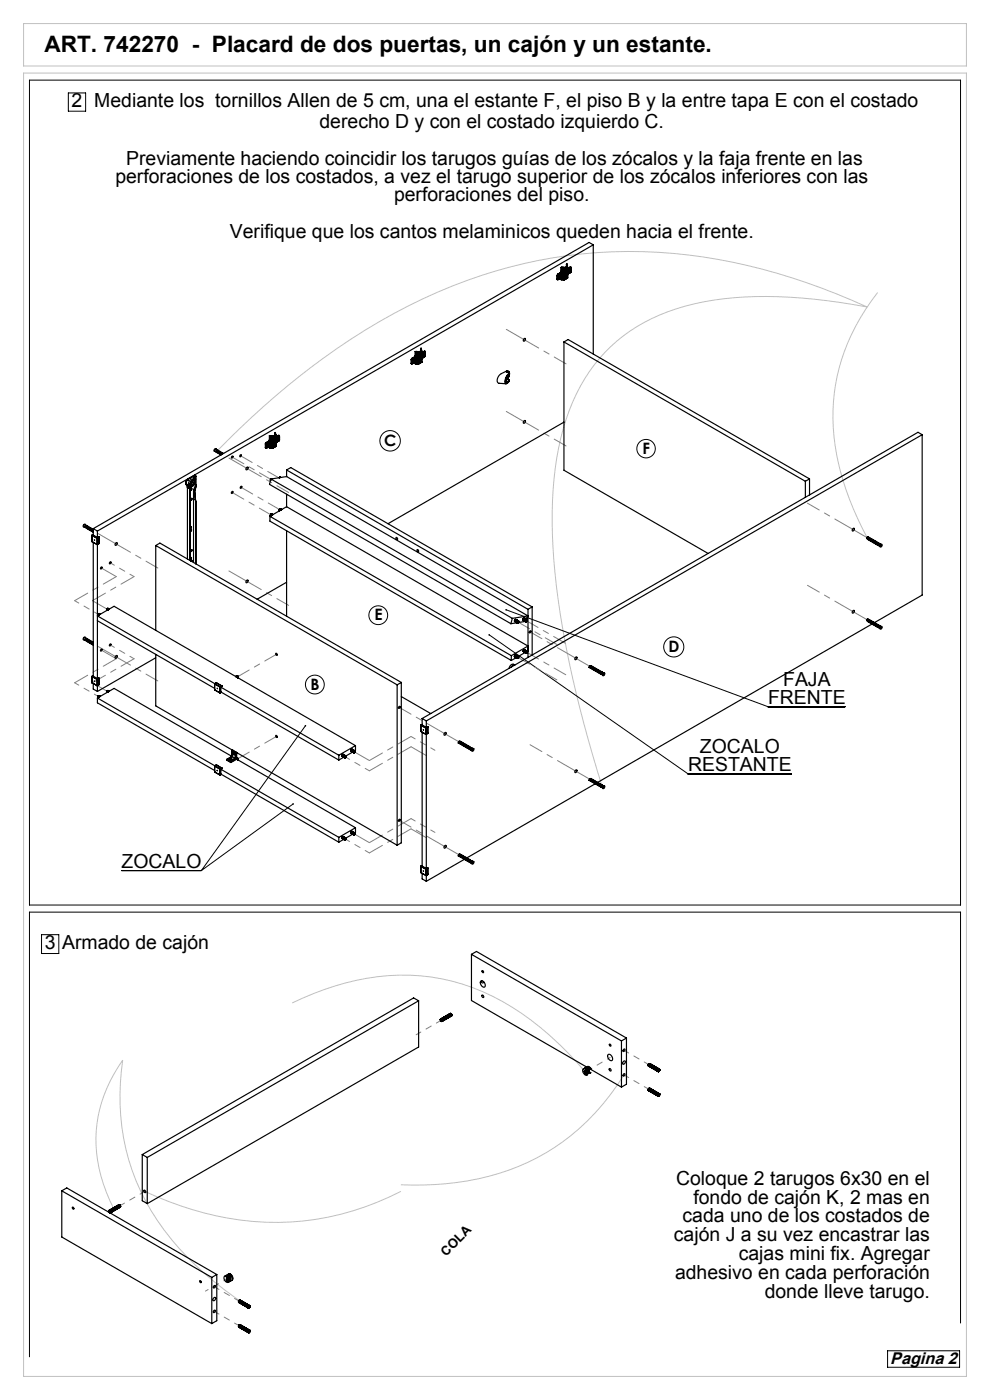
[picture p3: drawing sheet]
<svg xmlns="http://www.w3.org/2000/svg" width="210mm" height="297mm" viewBox="0 0 210 297" stroke-linecap="round" stroke-linejoin="round" font-family="sans-serif">
<defs><g id="words">
<text font-size="4.8" x="9.4" y="11.1">ART. 742270 - Placard de dos puertas, un cajón y un estante.</text>
<g font-size="4.1">
<text x="15.2" y="22.7">2</text>
<text x="20" y="22.7">Mediante los tornillos Allen de 5 cm, una el estante F, el piso B y la entre tapa E con el costado</text>
<text x="67.8" y="27.2">derecho D y con el costado izquierdo C.</text>
<text x="26.8" y="35">Previamente haciendo coincidir los tarugos guías de los zócalos y la faja frente en las</text>
<text x="24.5" y="38.9">perforaciones de los costados, a vez el tarugo superior de los zócalos inferiores con las</text>
<text x="83.6" y="42.7">perforaciones del piso.</text>
<text x="48.8" y="50.5">Verifique que los cantos melaminicos queden hacia el frente.</text>
<text x="162.9" y="149.3">FRENTE</text>
<text x="166.1" y="145.4">FAJA</text>
<text x="148.5" y="159.7">ZOCALO</text>
<text x="146" y="163.5">RESTANTE</text>
<text x="25.8" y="184.1">ZOCALO</text>
<text x="9.5" y="201.4">3</text>
<text x="13.2" y="201.4">Armado de cajón</text>
<text x="143.4" y="251.3">Coloque 2 tarugos 6x30 en el</text>
<text x="147.1" y="255.3">fondo de cajón K, 2 mas en</text>
<text x="143" y="263.3">cajón J a su vez encastrar las</text>
<text x="144.8" y="259.3">cada uno de los costados de</text>
<text x="156.7" y="267.3">cajas mini fix. Agregar</text>
<text x="143.2" y="271.3">adhesivo en cada perforación</text>
<text x="162.2" y="275.3">donde lleve tarugo.</text>
</g>
<text font-size="3.6" x="188.8" y="289.3">Pagina 2</text>
<g font-size="3.3">
<text x="81.5" y="94.6">C</text>
<text x="136.3" y="96.3">F</text>
<text x="79.4" y="131.6">E</text>
<text x="141.8" y="138.3">D</text>
<text x="65.9" y="146.3">B</text>
</g>
<text font-size="2.7" x="94.6" y="266.6" transform="rotate(-45 94.6 266.6)">COLA</text>
</g></defs>
<path d="M5 15.5h200v276.5h-200zM5 5h200v9h-200zM186.2 62.1a41.8 41.8 0 0 0-7.3 40l2.1 5.9 2.9 6.1M45.8 95.9a153.4 153.4 0 0 1 43.9-32.5 102.7 102.7 0 0 1 72-6.3 138.7 138.7 0 0 1 22.2 8 99.7 99.7 0 0 0-32.5-1.4 38.8 38.8 0 0 0-23.1 11 40.2 40.2 0 0 0-9.8 20.4 96.3 96.3 0 0 0-.1 32 246.3 246.3 0 0 0 9.4 40M62 212.8a51.6 51.6 0 0 1 29.5-5.5 47.9 47.9 0 0 1 25.1 12.4 78.6 78.6 0 0 1 7.8 8M132.4 228a47.5 47.5 0 0 1-37.9 23.1l-4.6 .3-4.9-.1M24.2 256.5a29.3 29.3 0 0 1-2.1-24.3 33 33 0 0 1 3.9-7.3 47.5 47.5 0 0 0 13.7 41.7 75.8 75.8 0 0 0 12.4 10.2M30.7 252.7a62.2 62.2 0 0 0 39 5.5 60.7 60.7 0 0 0 15.3-5.5" fill="none" stroke="#c0c0c0" stroke-width=".21"/>
<g fill="none" stroke="#000" stroke-width=".21">
<path d="M6.2 17h197.6v175h-197.6zM14.5 19.7h3.7v3.9h-3.7zM103.8 134.7l42.2 29.5h21.8M107.4 129.4l55.5 20.5h16.4M64.8 154l-22.1 30.7M62.2 170.6l-19.5 14.1M8.8 198.3h3.7v4h-3.7zM25.8 184.7h16.9M188.3 286.6h15.2v3.5h-15.2zM203.8 280.7v-87.2h-197.6v94.3"/>
<circle cx="82.8" cy="93.5" r="2.17"/>
<circle cx="137" cy="95.2" r="1.96"/>
<circle cx="80.2" cy="130.5" r="1.99"/>
<circle cx="142.9" cy="137.2" r="2.14"/>
<circle cx="66.8" cy="145.2" r="2"/>
</g>
<path d="M107.4 69.9l12.7 7.3M48.6 97.2l12.6 7.3M107.4 87.3l12.7 7.3M20.8 113.2l12.7 7.3M183.9 114.1l-12.6-7.4M20.8 137.1l12.7 7.4M48.6 121.1l12.6 7.3M183.9 131.5l-12.6-7.3M97.4 157.4l-12.7-7.3M125.1 141.4l-12.7-7.4M125.1 165.3l-12.7-7.3M97.4 181.3l-12.7-7.3" fill="none" stroke="#808080" stroke-width=".21" stroke-dasharray="15.2 1.3 1.3 1.3" stroke-dashoffset="7.3"/>
<path d="M57.5 109.2l-8.3-4.7M57.5 101.7l-8.2-4.7M59.3 101.4l-8.3-4.7M59.4 108.1l-8.3-4.7M109.9 139.5l8.2 4.7M109.9 132l8.2 4.7M111.7 131.7l8.2 4.8M111.8 138.4l8.2 4.7M50.4 143.6l8.2-4.8M50.4 161l8.2-4.8" fill="none" stroke="#808080" stroke-width=".21" stroke-dasharray="15.2 1.3 1.3 1.3" stroke-dashoffset="12.4"/>
<path d="M22.8 129.3l-3.2-1.9M24.7 122.3l-3.2-1.8M24.7 139.7l-3.2-1.8M22.8 146.7l-3.2-1.9M75.2 159.5l3.2 1.8M87.2 158.4l3.2 1.9M75.2 176.9l3.2 1.9M87.2 175.8l3.2 1.9" fill="none" stroke="#808080" stroke-width=".21" stroke-dasharray="15.2 1.3 1.3 1.3"/>
<path d="M15.8 127.4l8.9-5.1M19.6 127.4l8.8-5.1M15.8 144.8l8.9-5.1M19.6 144.8l8.8-5.1M78.4 161.3l8.8-5.1M78.4 163.5l8.8-5.1M78.4 178.8l8.8-5.1M78.4 180.9l8.8-5.1" fill="none" stroke="#808080" stroke-width=".21" stroke-dasharray="15.2 1.3 1.3 1.3" stroke-dashoffset="12"/>
<path d="M20.9 130.4l-5.1-3M28.4 122.3l-5-2.9M28.4 139.7l-5-2.9M20.9 147.8l-5.1-3M87.2 156.2l5.1 3M73.3 160.6l5.1 2.9M73.3 178l5.1 2.9M87.2 173.7l5.1 2.9" fill="none" stroke="#808080" stroke-width=".21" stroke-dasharray="15.2 1.3 1.3 1.3" stroke-dashoffset="14.2"/>
<path d="M93.6 216.5l-5.3 3M132.4 228l5.3 3.1M137.7 225.9l-5.3-3.1M30.7 252.7l-5.3 3.1M45.5 273l5.3 3M45.5 278.2l5.3 3.1" fill="none" stroke="#808080" stroke-width=".21" stroke-dasharray="15.2 1.3 1.3 1.3" stroke-dashoffset="14.1"/>
<path d="M129.4 224.3l-4.4 2.6M43.6 273.9l4.4-2.5" fill="none" stroke="#808080" stroke-width=".21" stroke-dasharray="15.2 1.3 1.3 1.3" stroke-dashoffset="14.6"/>
<path d="M62.1 170.4l-.1 .3h.3v-.2l-.1 .1 .1-.1zM64.7 153.8v.2l.2 .1v-.2l-.1 .1 .1-.2zM103.7 134.5l.1 .2-.2-.1a.17 .17 0 0 0 .1 .2 .17 .17 0 0 0 .2-.2 .17 .17 0 0 0-.2-.1zM107.2 129.3l.2 .1-.2-.1a.17 .17 0 0 0 .2 .2 .17 .17 0 0 0 .1-.2 .17 .17 0 0 0-.3 0z" fill="#000"/>
<g fill="none" stroke="#000" stroke-width=".25">
<path d="M118.2 59.2l.1 .2M118.2 58.5h.1M118.2 59.2h.1M118.2 58.5v.7M118.3 59.2h.1M118.3 58.4h.1M118.3 58.4v.8M118.3 58.2l-.1 .3M118.3 58.2h.1M118.4 58.3l-.1 .1M118.4 58.2l-.2 .3M118.4 58.3l.1 .1"/>
<path d="M118.4 59.2h.1M118.4 58.4l.1 .1M118.4 58.4v.8M118.5 58.4h-.1M118.5 58.4h.1M118.5 58.5h.1M118.5 58.5v.7M118.5 59.2h.1M118.5 58.4l.1 .1M118.5 58.4v.1M118.6 59.2h-.1M118.6 59.2h.1"/>
<path d="M118.6 58.5v.7M118.7 58.8h.1M118.7 58.7h.1M118.8 58.6h.1M118.8 58.8v.2M118.8 58.6v.1M118.8 58.8h.1M118.8 58.5v.1M118.8 58.5l-.1 .3h.1M118.8 58.5l.3-.2a.27 .27 0 0 1 .1 .3 .27 .27 0 0 1-.2 .2l-.2 .2M118.8 58.5a.24 .24 0 0 0-.2 .2 .24 .24 0 0 0 .2 .3M118.8 58.5h.1"/>
<path d="M118.8 57.9h.1M118.8 57.9l-.5 .3M118.9 58l.1 .1M118.9 57.9l-.5 .3M118.9 58l-.5 .3M119 58.1l-.5 .3M119 58.1h.1M119 58.4a.19 .19 0 0 1 .2 0 .19 .19 0 0 1 0 .3 .22 .22 0 0 1-.2 .2 .22 .22 0 0 1-.2-.2zM119 58.5v.1M119 58.6h.1M119 59v.1M119 58.7v.1"/>
<path d="M119 58.1l.1 .1M119 57.6l-.2 .3M119 56.7v.9M119 59.1l.1 .3M119 56.7l.1 .1M119 57.6h.1M119 59.1l.1 .1M119 56.7h.1M119 58.6h.2M119 58.6v-.2v.4M119 58.6v.2M119.1 59l-.5 .2"/>
<path d="M119.1 59.2l-.2-.2-.6 .4-.1-.2M119.1 57.6l-.2 .3M119.1 58.9h.3l.1 .2h-.2M119.1 58.9v.1M119.1 58.2l-.5 .3M119.1 58.9l-.5 .3M119.1 56.8v.8M119.1 59.2v.2M119.1 58.9l.1 .2M119.2 57.5l-.3 .5M119.2 56.7h.1M119.2 57.5h.1"/>
<path d="M119.2 59.1h.1M119.2 59.3h.1M119.2 58.6l-.3 .1v-.1M119.2 58.6h-.2M119.2 56.7v.8M119.2 59.1v.2M119.2 59.3l-.1 .1M119.2 56.7l-.1 .1M119.2 58.9l.1 .2M119.2 58.9l-.1 .1M119.3 57.5l-.3 .6M119.3 56.7v.1"/>
<path d="M119.3 59.1h.1M119.3 56.7v.8M119.3 59.1v.2M119.3 57.5v.1M119.3 59.3h.1M119.3 57.6h.2l-.1 .3-.3 .3M119.3 56.8h.2M119.3 57.6l-.3 .5M119.3 59.3h.2M119.3 56.8v.8M119.5 56.7h-.4M119.5 56.7h.5"/>
<path d="M119.5 56.7h.1M119.5 59.3h.1M119.5 56.7v2.6M119.5 56.7v.1M119.5 56.7l.2 .1M119.5 59.3l.2 .1M119.7 56.8v2.6M119.7 59.4h.1M119.8 59.3h.1M119.8 58.6v.7M119.8 58.6h.1M119.8 58.6l.1 .1"/>
<path d="M119.9 56.7l-.1 .8M119.9 57.4l-.1 .1M119.9 56.7v.7M119.9 57.4h.1M119.9 56.8h.1M119.9 59.2l-.1 .1M119.9 58.7v.5M120 57.7l.1-.1a.24 .24 0 0 1 .1 .3 .24 .24 0 0 1-.4 .1zM120 57.7a.17 .17 0 0 1 .1 .2 .17 .17 0 0 1-.2 .1zM120.1 56.7l-.2 .7M120.1 56.7l-.1 .1M120.1 58.6h.2v.1a.21 .21 0 0 1-.1 .3 .21 .21 0 0 1-.2-.1z"/>
<path d="M120.1 58.6l.1 .2-.2 .1zM120.1 58.6l-.1 .3M120.2 57v.1M120.2 57h.1M120.2 56.2v.8M120.2 56.2v.1M120.2 56.3v.1M120.2 56.6v.6M120.2 57.1l-.1 .1M120.2 57.1l-.1 .2 .1-.1M120.2 56.3l.1 .1-.1 .2M120.2 56v.2"/>
<path d="M120.2 56v.5M120.2 56l.1 .1M120.2 56.3h.1M120.2 56.5h.1M120.2 56.5l.1 .7M120.2 56.6h.1M120.2 56.2l.1 .1M120.2 56.3l.2 .1M120.2 56.5l.1 .1M120.3 56.3h-.1M120.3 56.2v.1M120.3 56.6h.1"/>
<path d="M120.3 56.6h-.1M120.3 56.6v.6M120.3 57.2l-.3 .2M120.3 56.1v.1M120.3 56.1v.3M120.4 58.2l-.6 .4M120.4 56.4l-.2 .1M120.4 58.2v.1M120.4 59l-.7 .4M120.4 56.4h.1M120.4 59h.1M120.4 56.4v1.8"/>
<path d="M120.4 58.3v.1M120.4 58.4v.6M120.4 58.3l-.6 .3M120.4 58.4l-.5 .3M120.4 58.9l-.5 .3M120.4 58.9l-.5 .4M120.4 58.3v.6M120.4 56.9v.1M120.4 56.9l.1 .1M120.5 57h-.1M120.5 57.1v.1M120.5 57.1h-.1"/>
<path d="M120.5 57.7l.2 .1M120.5 57.2h-.1h.2M120.5 57.2h.1M120.6 57.2l.1 .1M120.6 58l-.2 .3M120.7 57.6h-.1M120.7 57.5h-.1M120.7 57.8v.1M120.7 58l-.3 .3M120.7 57.3h-.3M120.7 58h.1M120.7 57.5v.2"/>
<path d="M120.7 57.8h.1M120.7 57.4v.1M120.7 57.4l-.2 .3 .2 .1M120.7 57.4a.24 .24 0 0 0-.2 .2 .24 .24 0 0 0 .2 .3M120.7 57.4l.3-.1a.27 .27 0 0 1 .1 .2 .27 .27 0 0 1-.2 .3l-.2 .1M120.7 57.4h.1M120.7 57.6h.2zM120.8 57.3a.19 .19 0 0 1 .3 0 .19 .19 0 0 1 0 .3 .22 .22 0 0 1-.2 .2 .22 .22 0 0 1-.2-.2zM120.9 57.4v-.1v.4M120.9 57.5h.1M120.9 57.7h.1M120.9 56.7h.2"/>
<path d="M120.9 57.5v.2M120.9 56.7l-.5 .2M120.9 56.7h.1M121 56.7l.2 .1-.1 1M121 56.8h.1M121 56.8v.1M121 56.7l-.5 .3M121 56.8l-.5 .3M121 57.4v.1M121 57.8l-.4 .3M121 57.5h-.1M121 57.5l-.3 .1"/>
<path d="M121 56.9l-.5 .3M121 56.9h.1M121.1 56.9h.1M121.1 56.8l-.1 .1M121.1 56.8v.1M121.1 56.9v.1M121.1 56.9l-.5 .3M121.1 57.7h.1M121.1 57.7l-.5 .3M121.1 57l-.4 .3M121.1 57v.7M121.2 57.5v.1"/>
<path d="M125.8 51.9l-105.1 60.8M125.8 51.9v23.2M125.8 51.9l-.8-.5-105.2 60.8M87.2 77.1l.1 .1M87.2 76.3l.1 .1M87.2 77.1h.1M87.2 76.3v.8M87.3 76.4v.7M87.4 77l.1 .1M87.4 76.3h.1M87.4 77h.1M87.4 76.3v.7"/>
<path d="M87.4 76l-.2 .3M87.4 76h.1M87.5 76.1l-.1 .2M87.5 76l-.2 .4M87.5 76.1v.1M87.5 77h.1M87.5 77l.1 .1M87.5 76.3h.1M87.5 76.3v.7M87.5 77.1h.1M87.5 76.2v.1M87.5 76.2l.1 .1"/>
<path d="M87.5 76.3l.2 .1M87.5 76.3v.8M87.6 77.1h.1M87.6 76.3l.1 .1M87.6 76.3h-.1M87.7 77l-.1 .1M87.7 77l-.2 .1M87.7 76.4v.6M87.7 76.6l.1 .1M87.8 76.5l-.1 .1M87.8 76.5h.1M87.8 76.7l.1 .1"/>
<path d="M87.8 76.5v.1M87.8 76.4v.1M87.9 76.7h-.1M87.9 76.4l-.1 .1M87.9 76.4l-.2 .2 .1 .1M87.9 76.4v-.1a.24 .24 0 0 0-.2 .3 .24 .24 0 0 0 .2 .2M87.9 75.7l-.5 .3M87.9 75.7l.1 .1M88 76.9l.1 .1M88 75.9v.1M88 75.8l-.5 .2M88 75.9l-.5 .2"/>
<path d="M88 76l-.5 .2M88 76h.1M88 76.2a.19 .19 0 0 1 .3 0 .19 .19 0 0 1 0 .3 .22 .22 0 0 1-.2 .3 .22 .22 0 0 1-.3-.2zM88 76.5h.1M88.1 76.6h.1M88.1 76.2a.27 .27 0 0 1 .2 .3 .27 .27 0 0 1-.2 .2l-.2 .1M88.1 76v.1M88.1 75.4l-.2 .3M88.1 76.2l-.2 .2M88.1 74.6v.8M88.1 77v.2M88.1 74.6h.1"/>
<path d="M88.1 76l-.5 .3M88.1 75.4h.1M88.1 77h.1M88.1 76.3l-.1 .1M88.1 76.3v.3M88.1 76.5v.1M88.1 76.8h.2l.1 .2M88.1 76.8l-.7 .4-.1-.1M88.1 76.8h.1M88.1 75.4l-.1 .4M88.1 76.8l.3-.1 .1 .3M88.1 76.8l-.4 .2"/>
<path d="M88.1 76.1l-.4 .3M88.1 76.8l.1 .2M88.2 76.4h.1M88.2 75.4l-.2 .5M88.2 74.6h.1M88.2 75.4h.1M88.2 77h.1M88.2 77.2h.1M88.2 76.4l-.3 .2 .1-.1M88.2 76.4l-.1 .1M88.2 74.6v.8M88.2 77v.2"/>
<path d="M88.2 74.6h-.1M88.2 77.2h-.1M88.3 76.8v.2M88.3 75.4l-.3 .6M88.3 74.6h.1M88.3 74.6v.8M88.3 77v.2M88.3 75.4h.1M88.3 77h.1M88.3 77.2h.1M88.4 74.6h-.3M88.4 74.6h.1"/>
<path d="M88.4 75.4h.1M88.4 75.4l-.3 .6M88.4 77h.1M88.4 77.2h.1M88.4 74.6v.8M88.4 77v.2M88.5 74.6h.3M88.5 75.4l-.4 .7M88.5 74.6v.8M88.5 77v.2M88.5 74.6h.1M88.5 77.2h.1"/>
<path d="M88.5 74.6v2.6M88.6 74.6l.1 .1M88.6 77.2l.1 .1M88.6 74.6v2.6M88.7 74.7h.1M88.7 77.3h.1M88.7 74.7v2.6M88.8 74.7v2.6M88.8 77.1h.1M88.8 76.4l.1 .1M88.8 76.4v.7M88.9 76.5h.1"/>
<path d="M88.9 76.5v.6M88.9 74.6h.1M88.9 74.6l-.1 .1M88.9 74.6v.7M89 75.3h-.1M89 74.6h.1M89 74.6v.7M89 75.3h.1M89 76.5l-.1 .6M89 75.5l.2-.1a.24 .24 0 0 1 .1 .4 .24 .24 0 0 1-.4 0zM89.1 75.5a.17 .17 0 0 1 .1 .3 .17 .17 0 0 1-.3 0zM89.1 74.6h-.3"/>
<path d="M89.1 74.6h.1M89.1 75.2l-.1 .1M89.1 74.6v.6M89.1 74.6l.1 .5 .1-.1M89.2 76.5l.1-.1 .1 .2a.21 .21 0 0 1-.1 .2 .21 .21 0 0 1-.3 0zM89.2 76.5l.1 .1-.2 .2zM89.2 76.5l-.1 .2M89.2 74l.1 .1M89.2 74.4h.1M89.3 74.1l-.2 1 .2-.1M89.3 74.1h.1M89.3 74.2l.1 .1"/>
<path d="M89.3 74.9v.1M89.3 74.9h.1M89.3 74.1v.1M89.3 74v.2M89.3 74.5h.1M89.3 73.9v1.1M89.3 73.9h.1M89.3 74.2h.1M89.3 75.1l-.2 .1M89.4 75.1h.1M89.4 74.4v.7M89.4 75.1l-.4 .2"/>
<path d="M89.4 73.9l-.1 .2M89.4 73.9v.3M89.4 74.3l-.2 .1M89.4 74.3l-.1 .2M89.4 76.1l-.6 .3M89.4 76.9l-.6 .4M89.4 74.3v1.8M89.4 76.8v.1M89.4 76.1h.1M89.5 76.1l-.5 .4M89.5 76.1l-.6 .4M89.5 76.8h.1"/>
<path d="M89.5 76.8l-.6 .3M89.5 74.8h-.1M89.5 74.8h.1M89.5 74.8l-.1 .1M89.5 74.9l.1 .1M89.5 74.9l-.1 .1M89.6 75.5l.1 .1M89.6 75l-.2 .1h.3M89.6 75l.1 .1M89.6 75.4v.1M89.7 75.1v.1M89.7 75.9l-.2 .2-.1 .8"/>
<path d="M89.7 75.4h.1M89.7 75.6l.1 .1M89.7 75.9l-.2 .2M89.7 75.2h-.3M89.7 75.9h.1M89.7 75.4v.1M89.7 75.6h.1M89.7 75.3v.1M89.8 75.3l-.2 .2 .1 .1M89.8 75.3v-.1a.24 .24 0 0 0-.2 .3 .24 .24 0 0 0 .2 .2M89.8 75.3l.2-.2a.27 .27 0 0 1 .2 .3 .27 .27 0 0 1-.2 .2l-.2 .1M89.9 75.1a.19 .19 0 0 1 .3 0 .19 .19 0 0 1 0 .3 .22 .22 0 0 1-.2 .3 .22 .22 0 0 1-.3-.2z"/>
<path d="M89.9 75.4l-.1 .1 .1-.1M89.9 75.3l.1-.1v.3M89.9 75.4h.1M89.9 75.5h.1M90 74.5h.2M90 74.5l-.5 .3M90 74.5h.1M90 75.4v.1M90 74.5l.2 .1v1M90 74.6l.1 .1M90 74.6l.1 .2M90 74.6l-.5 .3"/>
<path d="M90.1 75.3h.1M90.1 75.7l-.4 .2M90.1 75.3l-.1 .1M90.1 75.3l-.2 .1M90.1 74.8l-.5 .2M90.1 74.8h.1M90.1 74.7v.1M90.1 74.7l.1 .1M90.1 74.7h.1M90.2 74.8v.1M90.2 74.8l-.5 .3M90.2 74.8h.1"/>
<path d="M90.2 75.6h.1M90.2 75.6l-.5 .3M90.2 74.9l-.5 .3M90.2 75.4h.1M107.4 78.8l.6 .4M107.4 78.8h.1M107.4 78.8l-1 .5a1.38 1.38 0 0 0-.7 2l1.6 .1M107.4 78.8a.46 .46 0 0 1 .5 0 .46 .46 0 0 1 .2 .5M107.5 78.8v.1M107.5 78.8a.58 .58 0 0 1 .6 .3 .58 .58 0 0 1-.1 .7l-.1 .2M107.5 78.8h-.1M107.5 78.8l.5 .4"/>
<path d="M107.5 78.9h.4l.1 .3M107.6 79.6l-.2 .4a1.04 1.04 0 0 0-.1 1.4M107.6 79.6h.1M107.6 79.6l.1 .1M107.7 79.7a1.57 1.57 0 0 0-.4 1.6l.4-.1M107.7 79.7l-.3 .6M107.7 79.7l-.4 1a.28 .28 0 0 0 0 .4 .28 .28 0 0 0 .4 0M108 79.2h.1M108 79.2l-.4 .4M108 79.2v.1M108 79.2l.1 .1M108 79.3l-.3 .4"/>
<path d="M108 79.4l-.3 .3M108 79.3v.1M108.1 79.3l-.1 .5-.4 .6 .3-.4M108.1 79.3h-.1M108.1 79.4h-.1M108.1 79.3v.1M111.2 71.8a.19 .19 0 0 1 .3 0 .19 .19 0 0 1-.1 .3 .22 .22 0 0 1-.2 .3 .22 .22 0 0 1-.2-.2zM119.6 72.5l51.2 29.6M119.6 72.5l.9-.5 51.2 29.6M119.6 72.5v27.3l30.6 17.6M45.9 95.3a.26 .26 0 0 0-.4 .1 .26 .26 0 0 0 .1 .3M46.1 95.6l-.2 .3"/>
<path d="M46.1 95.5l-.4-.2-.1 .1-.1 .3 .3 .2M46.1 95.5l-.3 .2 .2 .2M46.1 96h.1M46.2 95.6l-.1 .4M46.2 95.6l.1 .1M46.2 95.6v-.1a.28 .28 0 0 0-.2 .3 .28 .28 0 0 0 .2 .3M46.5 95.8v-.1a.27 .27 0 0 0-.3 .2 .27 .27 0 0 0 .2 .3M46.5 95.8h-.2l.1 .3M46.7 95.9v-.1a.26 .26 0 0 0-.3 .2 .26 .26 0 0 0 .3 .3M46.8 95.9l-.3 .1 .2 .3M46.9 96l-.1 .2 .1 .2M46.9 96l.1 .1"/>
<path d="M46.9 96h.1a.27 .27 0 0 0-.3 .2 .27 .27 0 0 0 .1 .3h.1M47.2 96.2v-.2l-.2 .1-.1 .4M47.3 96.2h-.2l-.1 .2M47.4 96.2l-.2 .1M49.2 96.8l.1-.1a.18 .18 0 0 1 .1 .3 .18 .18 0 0 1-.3 0zM50.9 96.6l.2-.1a.18 .18 0 0 1 .1 .3 .18 .18 0 0 1-.3-.1zM52.3 99.1a.19 .19 0 0 1 .3 0 .19 .19 0 0 1 0 .3 .22 .22 0 0 1-.2 .3 .22 .22 0 0 1-.2-.2zM56.3 94.9l.1 .2M56.3 94.2h.1M56.3 94.9v.1M56.3 94.2v.7M56.3 94.2v.8"/>
<path d="M56.4 94.9l.1 .1M56.4 94.2h.1M56.4 94.9h.1M56.4 94.2v.7M56.5 93.9l-.2 .3M56.5 93.9h.1M56.5 94l-.1 .2M56.5 94l.1 .1M56.5 94.9h.1M56.5 94.9v.1M56.5 94.9l.1 .1M56.5 94.2h.1"/>
<path d="M56.5 94.2v.7M56.6 94.9l-.1 .1M56.6 94.1l-.1 .1M56.6 94.1h.1M56.6 94.2h.1M56.6 94.9v.1M56.6 94.2v.7M56.6 94.1l.1 .1M56.6 94.1v.1M56.7 95h-.1M56.7 94.9h-.1M56.7 94.9v.1"/>
<path d="M56.7 94.2v.7M56.8 94.5l.1 .1M56.9 94.4h-.1M56.9 94.3h-.1M56.9 94.6l.1 .1M56.9 94.3v.2M56.9 94.3h.1M56.9 94.6h.1M56.9 94.2v.1M56.9 94.2l-.1 .3 .1 .1M57 94.2a.24 .24 0 0 0-.3 .2 .24 .24 0 0 0 .3 .3M57 94.2l.2-.1a.27 .27 0 0 1 .1 .2 .27 .27 0 0 1-.2 .3l-.1 .1"/>
<path d="M57 94.2h-.1M57 93.6h.1M57 93.6l-.5 .3M57 94.4h.1zM57 94.8l.2 .1M57 93.7l.1 .1M57 93.7l-.5 .3M57.1 93.8l-.5 .3M57.1 93.8v.1M57.1 94.1a.19 .19 0 0 1 .3 0 .19 .19 0 0 1-.1 .3 .22 .22 0 0 1-.2 .2 .22 .22 0 0 1-.2-.2zM57.1 94.3l-.1 .1M57.1 94.2l.1 .1"/>
<path d="M57.1 94.3h.1M57.1 94.7v.1M57.1 94.5h.1M57.1 93.9l.1 .1M57.1 93.3l-.1 .3M57.1 93.9l-.5 .2M57.1 92.5v.8M57.1 94.8l.1 .3M57.1 92.5h.1M57.1 93.3h.1M57.1 94.8l.1 .1M57.2 92.4v.1"/>
<path d="M57.2 94.3v-.2v.4M57.2 94.3h.1M57.2 94.3v.2M57.2 94.7l.2-.1 .1 .3M57.2 94.7l-.5 .3M57.2 94.6l-.7 .5-.2-.1M57.2 93.3l-.2 .3M57.2 94.6h.3l.1 .3h-.1M57.2 94.6v.1M57.2 94l-.5 .2M57.2 92.5v.8M57.2 94.9v.2"/>
<path d="M57.2 94.7l.1 .1M57.3 92.4h.3M57.3 92.4l-.2 .1M57.3 93.3l-.3 .4M57.3 92.4h.1M57.3 93.3h.1M57.3 94.8h.1M57.3 95h.1M57.3 92.4v.9M57.3 94.8v.2M57.3 94.3h-.2M57.3 94.3h-.1"/>
<path d="M57.3 95l-.1 .1M57.3 92.4l-.1 .1M57.3 94.6l.1 .2M57.4 93.3l-.3 .5M57.4 92.4v.9M57.4 94.8v.2M57.4 92.4l.1 .1M57.4 93.3h.1M57.4 94.8l.1 .1M57.4 95l.1 .1M57.5 93.3h.1l-.1 .3-.3 .4M57.5 93.3l-.4 .6"/>
<path d="M57.5 95.1h.1M57.5 92.5v.8M57.5 94.9v.2M57.6 92.4h.1M57.6 92.5h.1M57.6 92.5h-.1M57.6 92.5v2.6M57.7 95l-.1 .1M57.7 95l.1 .1M57.7 92.5v2.5M57.8 95.1h.1M57.8 92.5v2.6"/>
<path d="M57.9 95h.1M57.9 94.3v.7M57.9 94.3h.1M57.9 94.3l.2 .1M58 92.5h.1M58 92.5h-.2M58 92.5v.7M58 92.4h.2M58 92.4l-.3 .1M58 93.1v.1M58 92.5v.6M58 93.1l.1 .1"/>
<path d="M58.1 94.9l-.2 .1M58.1 92.5v.7M58.1 94.4v.5M58.1 93.4l.1-.1a.24 .24 0 0 1 .1 .3 .24 .24 0 0 1-.3 .1zM58.2 92.4v.1M58.2 92.5h-.1M58.2 92.5l-.1 .7M58.2 94.4l.2-.1 .1 .2a.21 .21 0 0 1-.1 .2 .21 .21 0 0 1-.3 0zM58.2 94.4l.1 .1-.2 .1zM58.3 94.3l-.2 .3M58.3 91.9h.1M58.3 91.9v.8"/>
<path d="M58.3 92.7v.1M58.3 92.7h.1M58.3 91.9l.1 .1M58.3 92.1h.1M58.3 92.3l-.1 .7 .1-.2M58.3 92.8l-.1 .1M58.4 92.3h.1M58.3 92.1h.2l-.2 .1 .1 .1M58.4 91.8l-.1 .1M58.4 91.8l-.1 .4M58.4 91.8h.1M58.4 92l-.1 .1"/>
<path d="M58.4 91.9h.1M58.4 92h.1M58.4 92.2v.1M58.4 92.2v.8M58.4 91.9v.2M58.4 92l.1 .1M58.4 91.9v.1M58.4 92.3v.7M58.4 93l-.3 .1M58.4 91.8v.3M58.5 92.1l-.1 .1M58.5 94l-.6 .3"/>
<path d="M58.5 94.7l-.7 .4M58.5 94h.1M58.5 94.7h.1M58.5 92.1v1.9M58.5 94l-.4 .4M58.5 94.7l-.4 .2M58.5 94.7l-.5 .3M58.5 94v.7M58.6 92.7h.1M58.6 92.8l.1 .1M58.6 92.8h-.1M58.7 93.4l.1 .1"/>
<path d="M58.7 92.9l-.2 .1 .2-.1M58.7 92.9h.1M58.7 93.3h.1M58.7 92.9l.1 .1M58.8 93.8l-.3 .2M58.8 93.2h-.1M58.8 93.5v.1M58.8 93l-.3 .1M58.8 93.2v.2M58.8 93.2h.1M58.8 93.5h.1M58.8 93.1l-.1 .3 .1 .1"/>
<path d="M58.8 93.1a.24 .24 0 0 0-.2 .2 .24 .24 0 0 0 .2 .3M58.8 93.1l.3-.1a.27 .27 0 0 1 .1 .3 .27 .27 0 0 1-.2 .2l-.2 .1M58.8 93.1h.1M58.9 93.1h-.1M59 93a.19 .19 0 0 1 .3 0 .19 .19 0 0 1-.1 .3 .22 .22 0 0 1-.2 .2 .22 .22 0 0 1-.2-.2zM59 93.2l-.1 .2v-.1M59 93.2h.1M59 93.2l.1 .1M59 93.4h.1M59.1 92.4h.1M59.1 93.2v-.1v.3M59.1 93.3v.1"/>
<path d="M59.1 93.2h.1M59.1 92.4l-.5 .3M59.1 92.4l.2 .1v.9M59.1 92.5l.1 .1M59.1 93.6l-.4 .2M59.1 92.5l-.5 .3M59.2 93.5l-.1 .1M59.2 92.6h.1M59.2 93.2h-.2M59.2 93.2l-.1 .1M59.2 92.6l-.5 .3M59.2 92.6l.1 .2"/>
<path d="M59.3 92.6v.2M59.3 92.8v.6M59.3 93.4l-.5 .4M59.3 92.8l-.5 .2M59.3 93.4h.1M59.3 93.3h.1M60.8 99.7l51.2 29.6M60.8 99.7v1.4M60.8 99.7l.9-.5 51.2 29.6M107.3 80.8l.4 .2M107.4 80.3v.7h.3M107.4 80.3l.6 .3"/>
<path d="M107.4 80.3v.1M107.4 80.3l.5 .3M107.7 81.3l-.4 .1M107.7 81v.1M107.7 81.3h.1M107.9 80.6l.1 .1M107.9 80.6h.1M108 80.7v.1M108 80.7l-.3 .3M108 80.6l.1 .1M108 80.9l-.4 .4M108 80.8l-.3 .4"/>
<path d="M108 80.8v.1M108 80.8h.1M108 80.8l-.3 .3M108.1 80.8h-.1M108.1 80.8l-.1 .1M108.1 80.7l-.1 .1M108.1 80.7v.1M111.2 89.3a.19 .19 0 0 1 .3 0 .19 .19 0 0 1-.1 .2 .22 .22 0 0 1-.2 .3 .22 .22 0 0 1-.2-.2zM119.6 89.6l-37.3 21.5M195.6 92.2l-.9-.5-105.2 60.7M195.6 92.2l-105.2 60.7M195.6 92.2v34l-10.2 5.9"/>
<path d="M18.1 111.3a.26 .26 0 0 0-.4 .1 .26 .26 0 0 0 .1 .4M18.3 111.6l-.2 .3M18.3 111.5l-.3-.2-.2 .1v.3l.3 .2M18.4 111.5h-.2l-.1 .4M18.4 111.6l-.1 .2 .1 .2M18.6 111.7l-.1-.2a.28 .28 0 0 0-.3 .3 .28 .28 0 0 0 .2 .3M18.7 111.8l-.2 .2 .2 .1M18.7 111.8h.1M18.7 111.8v-.1a.27 .27 0 0 0-.3 .2 .27 .27 0 0 0 .3 .3M19 111.9v-.1a.26 .26 0 0 0-.3 .3 .26 .26 0 0 0 .2 .2M19 112h-.2l.1 .3M19.2 112.1v-.1a.27 .27 0 0 0-.3 .2 .27 .27 0 0 0 .2 .3"/>
<path d="M19.3 112.1l-.3 .1 .1 .2M19.4 112.2v-.1a.28 .28 0 0 0-.3 .2 .28 .28 0 0 0 .3 .3M19.5 112.2l-.2 .1 .1 .3M19.5 114.9h.1M19.5 113.6v1.3M19.5 113.6h.1M19.5 114.9l1.1 .6M19.5 113.6l1.1 .6M19.5 113.5v.1M19.5 113.5h.1M19.5 113.5l1.1 .7M19.7 112.3v-.1a.28 .28 0 0 0-.3 .3 .28 .28 0 0 0 .2 .3"/>
<path d="M19.7 112.4h-.2l.1 .3M19.8 112.3l-.2 .4 .2 .2M19.8 112.5v.3M19.8 113.4l-.3 .1M19.8 115.1v28.4l.9 .5M19.8 112.2v1.3l.9 .5M19.8 112.2l.9 .5M20.6 114.2h.1M20.6 115.5h.1M20.6 114.2v1.3M20.7 112.7v1.3M20.7 115.5v28.5"/>
<path d="M20.9 114h.1M20.9 113.9v.1M20.9 113.9h.1M20.9 114l-.3 .2M20.9 113.9l-.2 .1M20.9 113.9l.1 .1M20.9 115.3l-.3 .2M21 115.3h.1M21 114v1.3M21 114l-.4 .2M21 115.2l-.1 .1M21 114h.1"/>
<path d="M21 115.2v.1M21 114v1.2M23.3 119.3l.1-.1a.18 .18 0 0 1 .1 .3 .18 .18 0 0 1-.3-.1zM24.6 115.2a.19 .19 0 0 1 .3 0 .19 .19 0 0 1-.1 .2 .22 .22 0 0 1-.2 .3 .22 .22 0 0 1-.2-.2zM33 115.7l51.2 29.6M33 115.7l.9-.5 51.2 29.6M33 115.7v18M39.5 102.7h.1M39.5 102.2v.1M39.5 102.7v.1M39.5 102.2v.5M39.5 102.7l.3 .7"/>
<path d="M39.5 102.8h.1M39.5 102.3v.5M39.5 102.8l.8 .9M39.6 102.8h.1M39.6 102.8l.7 .9M39.8 103.4h.1M39.8 103.4l.5 .3M39.8 101.8l-.3 .5M39.8 101.8l-.3 .4M39.8 101.8v.1M39.8 103.4v15.2M39.8 101.8h.1"/>
<path d="M39.8 101.7h.1M39.8 101.7v.1M39.9 101.8l-.1 .1M39.9 101.7v.1M40.3 103.7h.1M40.3 103.7v15.2M40.3 103.7a.21 .21 0 0 1 .4-.1 .21 .21 0 0 1-.1 .3l-.3 .2M40.3 116.8l.4-.2-.1 .4M40.3 105.9l.4-.2-.1 .4M40.3 103.7l.1 15.2 .2-.1v.3M40.3 111.9l.3-.1-.1 .2-.2 .1M40.3 103.7l.2-.1 .1 .1-.3 .3"/>
<path d="M40.3 118.9a.2 .2 0 0 1 .3-.1 .2 .2 0 0 1 .1 .3M40.3 103.2l.1 .2 .2-.2M40.4 103.8l-.1 .1M40.4 119l.1-.1 .1 .1M40.4 103.7l.1-.1v.4M40.4 103.8h.1M40.4 103.9l.1 .1M40.5 103.8v.2M40.5 103.2l-.2 .2M40.5 118.3l-.2 .3h.2l.1-.3-.3 .1M40.5 111.7l-.2 .4M40.6 103.7h.1"/>
<path d="M40.6 119h.1M40.6 106v.1M40.6 106l-.3 .2M40.6 116.9v.1M40.6 116.9l-.3 .2M40.6 103.7v.1M40.6 112.3l-.2 .5 .2-.4-.1-.1-.2 .1M40.6 102.1a.46 .46 0 0 1 .7-.2 .46 .46 0 0 1 0 .7l-.1 .2a.51 .51 0 0 1-.4 .4 .51 .51 0 0 1-.5-.2zM40.6 103.8l-.3 .1M40.6 117l-.3 .1M40.6 106.1l-.3 .1M40.6 103.8h-.1"/>
<path d="M40.6 102.1a.4 .4 0 0 1 .6-.2 .4 .4 0 0 1 0 .7v.1a.45 .45 0 0 1-.4 .4 .45 .45 0 0 1-.5-.2zM40.7 105.7l-.1 .3M40.7 116.6l-.1 .3M40.7 102.4a.17 .17 0 0 1 .3-.1 .17 .17 0 0 1 0 .3l-.4 .2zM41 102.3l-.4 .1 .1 .4M41.1 103.9v15.4M41.1 103.9l.2 .1M41.1 101.9l.2 .4-.2 .4-.3 .4h-.4M41.1 101.4h.1M41.1 101.4l.1 .1M41.2 100.9h.3M41.2 100.9h.1"/>
<path d="M41.2 100.9l-1.4 .8M41.3 101.4h.1M41.3 101.4h-.2M41.3 104l.1 2M41.3 101.9l.2-.4-.3 .3a.85 .85 0 0 0-1 .1 .85 .85 0 0 0-.2 1l.4 .3M41.3 100.9l.3 .1v1.8M41.3 100.9l-1.4 .8M41.3 101.4l.1-.3-.3 .2 .1 .2M41.3 101.4l-.1 .1M41.4 101.1l-.1 .3M41.4 106l.1 .4M41.4 101.5l-.2 .4"/>
<path d="M41.5 106h-.1M41.5 106l.1 .4M41.5 102.8h.1M41.5 102.8l-.4 1.1M41.5 102.8l.1 .4M41.5 106.4v13.2M41.6 102.8h.1M41.6 106.4v13.2M41.6 106.4h-.1M41.6 103.2l-.3 .8M41.6 102.8l.1 .3M41.7 103.1l-.4 .9 .2 2"/>
<path d="M41.7 103.1l-.1 .1M49.2 104.3l.1-.1a.18 .18 0 0 1 .1 .3 .18 .18 0 0 1-.3 0zM51 103.3l.2-.1a.18 .18 0 0 1 .1 .3 .18 .18 0 0 1-.3-.1zM57.3 109.5v1.1l51.2 29.5M57.3 109.5l51.2 29.6M57.4 101.9h.1M57.4 101.8v.1M57.4 109.3h.1M57.4 109.3l.1 .1M57.4 109.4h.1M57.4 109.3h-.1M57.4 101.8h.1"/>
<path d="M57.4 109.2v.1M57.4 109.2l.2 .1M57.4 109.2h.1M57.4 101.7v.1M57.4 101.7h.1M57.4 109.2l.3 .1M57.4 109.1h.1M57.4 109.1l.3 .2M57.4 101.6l51.3 29.6M57.4 101.6h.1M57.5 101.6h-.1M57.5 109.1h-.1"/>
<path d="M57.5 101.6h.1M57.5 109.1l.3 .1M57.5 101.6l-.3 1.2 51.2 29.5M57.5 109.1h.1M57.5 101.5l.2 .1M57.5 109l.4 .2M57.5 109v.1M57.6 101.5h.1M57.6 109h.1M57.6 101.5l.1 .1M57.6 109l.3 .2M57.6 101.5l.1 .1z"/>
<path d="M57.7 101.5h.1M59.2 108.3h.1M59.2 108.2l.2 .1M59.2 101.3h.1M59.2 108.2h.1M59.2 108.2l.3 .1M59.3 108.2h-.1M59.3 108.2h.1M59.3 108.3v.1M59.3 108.1l.2 .1M59.3 108.4h.1M59.3 108.1v.1"/>
<path d="M59.3 101.3h.1M59.3 101.3h-.1M59.3 108.1l-.1 .1M59.3 108.1h.1M59.3 108v.1M59.3 108l.3 .2M59.3 108h.1M59.3 101.3h.2M59.4 108l.3 .1M59.4 108h.1M59.4 101.2v.1M59.4 101.2l.1 .1"/>
<path d="M59.4 107.9v.1M59.4 101.3h.1M59.4 108l.4 .1M59.5 107.9h.1M60.8 101.1l51.2 29.6M60.8 101.1l-3.3 .5M60.8 107.5l51.2 29.6-3.5 2M60.8 107.5l-3.5 2M60.8 104.8v2.7M60.8 112.6v18.1M84 114h.2a.21 .21 0 0 1 .2 .2 .21 .21 0 0 1-.2 .2zM88.5 116.6h.2a.21 .21 0 0 1 .1 .2 .21 .21 0 0 1-.1 .2z"/>
<path d="M170.8 102.1v3.4M171.7 101.6l-.9 .5M171.7 101.6v3.4M180.9 112.1a.19 .19 0 0 1 .3 0 .19 .19 0 0 1 0 .3 .22 .22 0 0 1-.2 .3 .22 .22 0 0 1-.2-.2zM184 113.9l-.1 .1v.2M184.2 114v-.1a.28 .28 0 0 0-.3 .3 .28 .28 0 0 0 .3 .2M184.3 114.1h-.2l.1 .3M184.4 114.2l.1-.2a.27 .27 0 0 0-.3 .3 .27 .27 0 0 0 .2 .3M184.5 114.2h-.2l.1 .3M184.7 114.3v-.1a.26 .26 0 0 0-.3 .2 .26 .26 0 0 0 .2 .3M184.7 114.3l-.2 .1 .1 .3M184.9 114.4v-.1a.27 .27 0 0 0-.3 .3 .27 .27 0 0 0 .2 .3h.1"/>
<path d="M185 114.5h-.2l.1 .3M185 114.9h.1M185.1 114.6v-.2a.28 .28 0 0 0-.2 .3 .28 .28 0 0 0 .2 .3M185.2 114.6h-.2l.1 .3M185.4 114.7v-.1a.28 .28 0 0 0-.3 .2 .28 .28 0 0 0 .3 .3M185.5 114.7l-.3 .1 .1 .3M185.6 114.8v-.1a.27 .27 0 0 0-.3 .3 .27 .27 0 0 0 .3 .3M185.7 114.9h-.2l.1 .3M185.9 115v-.1a.26 .26 0 0 0-.3 .2 .26 .26 0 0 0 .2 .3M185.9 115l-.2 .1 .1 .2M186.1 115.1v-.1a.27 .27 0 0 0-.3 .2 .27 .27 0 0 0 .2 .3M186.2 115.2h-.3l.1 .3"/>
<path d="M186.3 115.2v-.1a.27 .27 0 0 0-.3 .3 .27 .27 0 0 0 .4 .2M186.3 115.4l.3-.2-.2 .2M186.3 115.4h.1M186.4 115.3l-.1-.1-.1 .2 .2 .2M186.4 115.4v.3M186.5 115.4h-.1M186.5 115.4h.1M186.8 115.8h.1M186.8 115.5a.19 .19 0 0 1 .3 0 .19 .19 0 0 1 0 .3 .22 .22 0 0 1-.2 .3 .22 .22 0 0 1-.2-.2zM186.9 115.7h.1M186.9 115.5l-.3-.2-.2 .4 .3 .2 .2-.4M187 115.7l-.2 .1h.1"/>
<path d="M187 115.7l-.1 .1M18.1 135.3a.26 .26 0 0 0-.4 0 .26 .26 0 0 0 .1 .4M18.3 135.5l-.1 .3M18.3 135.4l-.3-.2-.2 .2v.3l.3 .2M18.4 135.5l-.3 .1 .1 .3M18.4 135.6l-.1 .1 .1 .3M18.6 135.6l-.1-.1a.28 .28 0 0 0-.3 .2 .28 .28 0 0 0 .2 .3M18.7 135.7v-.1a.27 .27 0 0 0-.3 .3 .27 .27 0 0 0 .3 .3M18.8 135.8h-.2l.1 .3M19 135.9v-.1a.26 .26 0 0 0-.3 .2 .26 .26 0 0 0 .2 .3M19 135.9l-.2 .1 .1 .2M19.2 136v-.1a.27 .27 0 0 0-.3 .2 .27 .27 0 0 0 .2 .4v-.1"/>
<path d="M19.3 136.1h-.3l.1 .3M19.3 136.5h.1M19.4 136.1v-.1a.28 .28 0 0 0-.3 .3 .28 .28 0 0 0 .3 .3M19.5 136.2h-.2v.3M19.7 136.3v-.1a.28 .28 0 0 0-.3 .2 .28 .28 0 0 0 .2 .3M19.7 136.3h-.2l.1 .3M19.8 136.3l-.2 .4 .2 .2M19.8 136.4v.3M20.7 131.7l24.8 14.3M20.8 130.4v.1M20.8 130.5h.1M20.8 130.4l.2 .1"/>
<path d="M20.8 130.4h.1M20.8 130.5v.1M20.8 130.4l.1 .1M20.8 130.3l.2 .2M20.8 130.3h.1M20.8 130.3v.1M20.8 130.3l.3 .1M20.8 130.2v.1M20.8 130.2l.3 .2M20.9 130.2h.1M20.9 130.2h-.1M20.9 130.2l.3 .2"/>
<path d="M20.9 130.2l.3 .1M20.9 130.2l.4 .1M21 130.2h.1M21 130.1v.1M21 130.2l.3 .1M21.4 120.4l.1-.1a.18 .18 0 0 1 .1 .3 .18 .18 0 0 1-.3-.1zM21.4 137.8l.1-.1a.18 .18 0 0 1 .1 .3 .18 .18 0 0 1-.3-.1zM22.6 129.4l.2 .1M22.6 129.3l.2 .1M22.6 129.4l.1 .1M22.7 129.3v.1M22.7 129.4h-.1"/>
<path d="M22.7 129.4h.1M22.7 129.3h.1M22.7 129.3l.2 .1M22.7 129.5h.1M22.7 129.4v.1M22.7 129.2l.2 .1M22.7 129.2v.1M22.7 129.2h.1M22.7 129.2l.3 .1M22.8 129.1l-.1 .1M22.8 129.1h.1M22.8 129.1l.3 .2"/>
<path d="M22.8 129.1l.3 .1M22.9 129.1h.1M22.9 129.1l.3 .1M23.3 136.7l.1-.1a.18 .18 0 0 1 .1 .3 .18 .18 0 0 1-.3-.1zM24.6 139.1a.19 .19 0 0 1 .3 0 .19 .19 0 0 1-.1 .3 .22 .22 0 0 1-.2 .3 .22 .22 0 0 1-.2-.3zM33 138.8v10.9l16.3 9.4M33 139.5l-12.3 7.2M52.3 123.1a.19 .19 0 0 1 .3 0 .19 .19 0 0 1 0 .3 .22 .22 0 0 1-.2 .2 .22 .22 0 0 1-.2-.2zM58.5 138.6h.2a.21 .21 0 0 1 .1 .2 .21 .21 0 0 1-.1 .2zM60.8 123.5l-6.2 3.6M108.5 139.1v1M108.7 131.2l-.3 1.1"/>
<path d="M109.1 139.2l.6 .4M109.1 139.2l.6 .3M109.1 139.3l.6 .4M109.1 131.8l.7 .4M109.2 131.6l.5 .4M109.2 139.1l.6 .2M109.2 131.6l.5 .3M109.2 131.5l.6 .3M109.2 139l.6 .3M109.3 131.4l.6 .4M109.3 138.9l.6 .3M109.3 131.4l.6 .3"/>
<path d="M109.3 138.9l.7 .3M109.4 131.4l.6 .4M109.4 138.9l-.2 .1v.4M109.4 131.4l-.2 .1v.3M109.5 139.5l-1 .6M109.7 139.5h.1M109.7 139.6h.1M109.7 139.5v.1M109.7 132h.1M109.7 132v.1M109.7 132.1h.1M109.7 132l-.6-.3 .6 .4"/>
<path d="M109.7 132.1l-1.3 .2M109.7 139.4v.1M109.7 139.4l-.5-.3 .5 .4M109.7 139.4h.1M109.7 139.7h.1M109.7 131.9h.1M109.7 132.1l.1 .1M109.8 139.3l-.1 .1M109.8 139.7h.1M109.8 139.3h.1M109.8 132.2h.1M109.8 131.9h-.1"/>
<path d="M109.8 131.8h.1M109.8 131.9h.2l-.2 .2zM109.8 132.1h.1M109.8 139.6v.1M109.8 139.6h.1M109.9 139.3h-.1M109.9 139.6h.1M109.9 131.8h-.1M109.9 132.1v.1M109.9 131.7v.1M109.9 139.3h.1M109.9 131.8h.1"/>
<path d="M109.9 139.6h-.1M109.9 132.1h.1M109.9 132.1h-.1M109.9 139.2h.1M109.9 131.7h.1M109.9 139.2l.1 .1M110 131.7h.1M110 132.1h.1M110 139.3h.1M110 139.5h.1M110 131.7v.1M110 131.8h.1"/>
<path d="M110 139.4h.1M110 139.3v.1M110 132h.1M110 131.9h.1M110.9 131.4l.6 .4M110.9 131.5l.6 .4M110.9 131.4l.6 .3M111 131.3l.5 .3M111 131.2l.6 .3M111 138.1l.6 .4M111 138.2l.6 .3M111 138.1l.6 .3"/>
<path d="M111.1 137.9l.6 .3M111.1 131.1l.6 .4M111.1 131.1l.7 .4M111.2 137.8l.6 .4M111.2 131.1l-.2 .2v.3M111.3 137.8l.6 .4M111.3 137.8l-.2 .2-.1 .2 .6 .4M111.4 138.4l-1.4 .8M111.4 131.8l-1.5 .3M111.5 131.8h.1M111.5 131.7v.1M111.5 131.7h.1"/>
<path d="M111.5 131.9h.1M111.5 131.8v.1M111.5 131.6v.1M111.5 131.6l-.6-.3 .6 .4M111.5 131.6h.1M111.6 131.5l-.1 .1M111.6 131.9h.1M111.6 138.5h.1M111.6 138.4v.1M111.6 138.4h.1M111.6 131.5h.1M111.6 138.5l.1 .1"/>
<path d="M111.6 138.5v.1M111.6 131.6h.2l-.2 .3zM111.6 138.3h.1M111.6 138.3l-.6-.3 .6 .4M111.6 138.6h.1M111.6 138.2v.1M111.7 138.2l-.1 .1M111.7 131.8l-.1 .1M111.7 131.5h-.1M111.7 138.2h.1M111.7 131.5h.1M111.7 138.6h.1"/>
<path d="M111.7 131.8h.1M111.7 138.5l.1 .1M111.8 138.2h.1M111.8 138.5v.1M111.8 138.2h-.1M111.8 131.7h.1M111.8 131.5h.1M111.8 138.5l-.1 .1M111.8 138.5h.1M111.8 131.5v.1M111.8 131.6h.1M111.8 131.6v.1"/>
<path d="M111.9 138.1v.1M111.9 138.4h-.1M111.9 138.2h.1M111.9 138.4h.1M111.9 138.3h.1M112 130.7l-3.3 .5M112 130.7l-.2 .8M112 129.3v10.2M112 138.1l-.1 .1M112.4 133.9l.1-.1a.18 .18 0 0 1 .1 .3 .18 .18 0 0 1-.3 0zM112.9 128.8l-.9 .5M112.9 128.8v10.2"/>
<path d="M122.1 139.4a.19 .19 0 0 1 .3 0 .19 .19 0 0 1 0 .3 .22 .22 0 0 1-.2 .3 .22 .22 0 0 1-.3-.2zM180.9 129.5a.19 .19 0 0 1 .3 0 .19 .19 0 0 1 0 .3 .22 .22 0 0 1-.2 .3 .22 .22 0 0 1-.2-.2zM184 131.3l-.1 .2v.2M184.2 131.4v-.1a.28 .28 0 0 0-.3 .3 .28 .28 0 0 0 .3 .3M184.3 131.5h-.2l.1 .3M184.4 131.6l.1-.1a.27 .27 0 0 0-.3 .2 .27 .27 0 0 0 .2 .3M184.5 131.6h-.2l.1 .3M184.7 131.7v-.1a.26 .26 0 0 0-.3 .2 .26 .26 0 0 0 .2 .3M184.7 131.8h-.2l.1 .3M184.9 131.8a.27 .27 0 0 0-.3 .2 .27 .27 0 0 0 .2 .3h.1M185 132.4l-58.2 33.6M185 131.9h-.2l.1 .3"/>
<path d="M185.1 132v-.2a.28 .28 0 0 0-.2 .3 .28 .28 0 0 0 .2 .3M185.2 132l-.2 .1 .1 .2M185.3 132.4v.1M185.4 132.1v-.1a.28 .28 0 0 0-.3 .3 .28 .28 0 0 0 .3 .2M185.5 132.2h-.3l.1 .2M185.6 132.3v-.2a.27 .27 0 0 0-.3 .3 .27 .27 0 0 0 .3 .3M185.7 132.3h-.2l.1 .3M185.9 132.4v-.1a.26 .26 0 0 0-.3 .2 .26 .26 0 0 0 .2 .3M185.9 132.4l-.2 .1 .1 .3M186.1 132.5v-.1a.27 .27 0 0 0-.3 .3 .27 .27 0 0 0 .2 .3M186.2 132.6h-.3l.1 .3M186.3 132.7v-.2a.27 .27 0 0 0-.3 .3 .27 .27 0 0 0 .4 .3l-.2-.3 .1-.2 .1 .1"/>
<path d="M186.3 132.8l.1 .1M186.4 132.9v.2M186.5 132.8l-.1 .1M186.5 132.8h.1M186.6 132.8l-.1-.2-.2 .2M186.8 133.2l.1 .1M186.8 132.9a.19 .19 0 0 1 .3 0 .19 .19 0 0 1 0 .3 .22 .22 0 0 1-.2 .3 .22 .22 0 0 1-.2-.2zM186.9 133.1h.1M186.9 132.9l-.3-.1-.2 .3 .3 .2 .2-.4M187 133.1l-.2 .1 .1 .1M187 133.1l-.1 .2M19.5 144.8h.1"/>
<path d="M19.5 143.5h.1M19.5 143.5v1.3M19.5 144.8l1.1 .7M19.5 143.5l1.1 .7M19.5 144.9h.1M19.5 143.5l.3-.2-.3 .2M19.5 143.5l1.1 .6M19.8 145v1.2l.9 .5M20.6 144.2h.1M20.6 144.2v1.2M20.6 145.5h.1M20.6 144.1v.1"/>
<path d="M20.7 148.1l3.5-2.1 24.8 14.4M20.7 148.1l26 15M20.7 145.4v1.3M20.7 148.1v1l24.8 14.3M20.8 147.9h.1M20.8 147.9l.1 .1M20.8 147.8l.2 .1M20.8 148h.1M20.8 147.9v.1M20.8 147.8h.1M20.8 147.8l.1 .1M20.8 147.7v.1"/>
<path d="M20.8 147.7l.3 .1M20.8 147.7h.1M20.9 147.6v.1M20.9 147.6l-.1 .1M20.9 147.6h.1M20.9 147.6l.3 .2M20.9 143.9l.1 .1M20.9 143.8v.1M20.9 143.8h.1M20.9 143.9l-.3 .2M20.9 143.8l-.2 .2M20.9 147.6l.3 .1"/>
<path d="M20.9 143.8l.1 .1M21 145.3h.1M21 145.3l-.4 .2M21 144l-.4 .2M21 144v1.3M21 147.6h.1M21 147.6l.3 .1M21 145.2l-.1 .1M21 143.9v.1M21 145.2v.1M21 143.9v1.3M22.6 146.8h.2"/>
<path d="M22.6 146.8l.1 .1M22.7 146.8h.1M22.7 146.7l.1 .1M22.7 146.7h.1M22.7 146.8h-.1M22.7 146.9h.1M22.7 146.7l.2 .1M22.7 146.6l.2 .2M22.7 146.6v.1M22.7 146.6h.1M22.7 146.6l.3 .1M22.8 146.6h.1"/>
<path d="M22.8 146.5l.2 .2M22.8 146.5h.1M22.8 146.5v.1M22.8 146.5l.3 .2M22.9 146.5h.1M22.9 146.5l.3 .1-.4-.1M45.5 146.3v.1M45.5 145.1h.1M45.5 146.3h.1M45.5 145.1v1.2M45.5 146.3l1.2 .7M45.5 145.1l1.1 .7"/>
<path d="M45.6 145.1h.1M45.6 145.1l1.1 .6M45.6 145l-24.9-14.3 3.5-2.1 51.2 29.6M45.9 144.9l1.2 .6M45.9 144.9l-.4 .2M45.9 144.9h.1M45.9 144.9l-.3 .2M45.9 144.9l1.1 .6M46.1 146v.1zM46.6 145.8h.1M46.6 147h.1M46.6 145.8v1.2"/>
<path d="M46.7 147h.1M46.7 145.7l-.1 .1M46.7 145.7v.1M46.7 145.8v1.2M46.9 145.8v1l25 14.4M46.9 145.8l25 14.4M47 146.9l-.3 .1M47 145.5v.1M47 145.5l-.3 .2M47 145.6h.1M47 145.6l-.3 .2M47.1 145.5v.1"/>
<path d="M47.1 145.5h-.1M47.1 145.6l-.2 .2M47.1 145.6h.1M49.2 159.3h.1M49.2 159.3v.8M49.2 159.3l.8 .5M49.3 159.2l-.1 .1M49.3 159.2h.1M49.3 159.2l.8 .4M49.3 159.1h.1M49.4 159.1l-.1 .1M49.4 159.1l.8 .5"/>
<path d="M49.4 159.5l.4 .2a.29 .29 0 0 1 .1 .4 .29 .29 0 0 1-.4 .1 .29 .29 0 0 1-.1-.3zM49.7 159.6l.2 .4M49.7 159.6l-.1 .3h.3M50 159.8h.1M50 159.8v1.2M50.1 159.8v1.2M50.1 159.6l-.1 .2M50.1 159.6l.1 .1M50.2 159.7l-.1 .1M50.2 159.6v.1M50.2 159.6h-.1M50.2 159.7h.1"/>
<path d="M50.2 159.7v1.4M50.2 159.7l34 19.6M50.2 143.4h.1M50.3 143.4h.1M50.3 143.4l-.3 .1M50.4 143.4l-.3 .1M50.4 143.4h.1M50.4 143.4l-.3 .2M50.4 143.4v.1M50.4 143.4l.1 .1M50.4 143.5h.1M50.5 143.5h.1"/>
<path d="M50.5 143.5l-.3 .1M50.5 143.5l-.3 .2M50.5 143.6h.1M50.5 143.5v.1M50.5 143.5l-.2 .2 .2-.1M50.5 143.6l-.2 .1 .2-.1M50.5 143.7v.1M50.5 143.7h.1M50.5 143.6v.1M50.5 143.7h-.1M50.5 143.7l-.1 .1M58.5 156h.2a.21 .21 0 0 1 .1 .2 .21 .21 0 0 1-.1 .2z"/>
<path d="M74.4 159.3l.6 .4M74.4 159.4l.6 .3M74.4 159.1l.6 .4M74.5 159.1l.5 .3M74.5 159.1l.6 .3M74.5 159l.6 .3M74.6 159l.7 .3M74.7 158.9l.6 .4M74.7 159l-.2 .1v.3M74.8 159.6l-1.4 .8M75 159.5v.1M75 159.6h.1"/>
<path d="M75 159.5h.1M75 159.5l-.6-.3 .6 .4M75 159.7h.1M75 159.6v.1M75 159.4v.1M75 159.4h.1M75.1 159.7h.1M75.1 159.4h.1M75.1 159.3h.1M75.1 159.4h.2l-.2 .3zM75.2 159.3h.1M75.2 159.7h-.1"/>
<path d="M75.2 159.6h.1M75.2 159.6v.1M75.3 159.3h.1M75.3 159.6h.1M75.3 159.5h.1M75.3 159.4h.1M75.3 159.3v.1M75.4 158.2v1l-.1 .1M75.4 158.2l-3.5 2M84.2 145.3v34M84.6 149.9l.1-.1a.18 .18 0 0 1 .1 .3 .18 .18 0 0 1-.3 0zM85.1 144.8l-.9 .5"/>
<path d="M85.1 144.8v34l-.9 .5M85.1 147.8l6.3 3.6M89.3 155.2h.1M89.3 153.9h.1M89.3 153.9v1.3M89.3 155.2l1.1 .6M89.3 153.9l1 .6M89.3 153.8v.1M89.3 153.8h.1M89.3 153.8l1.1 .6M89.5 153.7l-.2 .1M89.5 155.3v28.4l.9 .5"/>
<path d="M89.5 152.4v1.4l.9 .5M89.5 152.4l.9 .5M90.3 154.5h.1M90.3 154.5v1.3M90.4 155.8h.1M90.4 154.4l-.1 .1M90.4 154.4v.1M90.4 154.5v29.7M90.4 152.9v1.4M90.7 154.1l.1 .1M90.7 154.2v.1M90.7 154.1v.1"/>
<path d="M90.7 154.2l-.3 .2M90.7 154.1l-.3 .2M90.7 155.6l-.3 .2M90.7 155.6h.1M90.7 154.3v1.3M90.7 154.3l-.3 .2M90.8 155.5l-.1 .1M90.8 154.2l-.1 .1M90.8 154.2v1.3M94.4 155.4a.19 .19 0 0 1 .2 0 .19 .19 0 0 1 0 .3 .22 .22 0 0 1-.2 .3 .22 .22 0 0 1-.2-.2zM97.2 157.6l.2 .1M97.3 157.5l.1 .1"/>
<path d="M97.3 157.5l-.1 .1M97.3 157.6h-.1M97.5 157.3h-.2v.2M97.7 157.4v-.2a.28 .28 0 0 0-.3 .3 .28 .28 0 0 0 .2 .3M97.8 157.4h-.3l.1 .3M97.9 157.5v-.1a.27 .27 0 0 0-.3 .2 .27 .27 0 0 0 .3 .3M98 157.6l-.1-.1-.2 .1 .2 .3M98.1 157.6h.1a.26 .26 0 0 0-.3 .2 .26 .26 0 0 0 .2 .3M98.2 157.7h-.2l.1 .3M98.4 157.8v-.1a.27 .27 0 0 0-.3 .2 .27 .27 0 0 0 .2 .3M98.5 157.8l-.3 .1 .1 .2M98.6 157.9v-.1a.28 .28 0 0 0-.3 .2 .28 .28 0 0 0 .3 .3"/>
<path d="M98.7 158h-.2l.1 .3M98.8 158.4h.1M98.9 158.1v-.2a.28 .28 0 0 0-.3 .3 .28 .28 0 0 0 .2 .3M98.9 158.1h-.2l.1 .3M99.1 158.2v-.1a.27 .27 0 0 0-.3 .2 .27 .27 0 0 0 .3 .3M99.2 158.2h-.2v.3M99.3 158.3v-.1a.26 .26 0 0 0-.3 .3 .26 .26 0 0 0 .3 .2M99.4 158.4h-.2l.1 .3M99.6 158.5v-.1a.27 .27 0 0 0-.3 .2 .27 .27 0 0 0 .2 .3M99.6 158.5h-.2l.1 .3M99.7 158.6l.2 .1-.1 .3zM99.8 159.1h.1"/>
<path d="M99.8 158.6v-.1a.28 .28 0 0 0-.3 .2 .28 .28 0 0 0 .3 .3M99.8 159.1l.3 .1M100 158.7h-.1M100.2 158.9a.2 .2 0 0 1 .3-.1 .2 .2 0 0 1 0 .3 .22 .22 0 0 1-.2 .3 .22 .22 0 0 1-.2-.2zM100.2 159.1l.1 .1M100.3 159l.1 .1M100.3 158.8l-.2 .4M100.3 158.8l-.4-.1-.1 .4M100.4 159.1l-.1-.1v.2M100.4 159.1l-.1 .1M109.2 141.1h-.4l-.4 .4M109.2 141.1a.79 .79 0 0 0-.8 0 .79 .79 0 0 0-.4 .7"/>
<path d="M125 141.6h.2M125 141.5l.1 .1M125 141.5v.1M125.1 141.5l-.1 .1M125.3 141.3l-.2-.1-.1 .3M125.4 141.3v-.1a.28 .28 0 0 0-.2 .3 .28 .28 0 0 0 .2 .3M125.5 141.4h-.2l.1 .3M125.6 141.5l-.1 .2 .1 .1M125.6 141.5h.1M125.7 141.5v-.1a.27 .27 0 0 0-.3 .2 .27 .27 0 0 0 .2 .3M125.9 141.6v-.1a.26 .26 0 0 0-.3 .3 .26 .26 0 0 0 .3 .2M126 141.7h-.3l.2 .3"/>
<path d="M126.1 141.8l.1-.1a.27 .27 0 0 0-.4 .2 .27 .27 0 0 0 .2 .3h.1M126.2 141.8h-.2l.1 .3M126.4 141.9v-.1a.28 .28 0 0 0-.3 .2 .28 .28 0 0 0 .2 .3M126.4 141.9l-.2 .1 .1 .3M126.6 142v-.1a.28 .28 0 0 0-.3 .3 .28 .28 0 0 0 .3 .3M126.7 142.1h-.2l.1 .3M126.8 142.2l.1-.1a.27 .27 0 0 0-.3 .2 .27 .27 0 0 0 .2 .3M126.9 142.2h-.2l.1 .3M127.1 142.3v-.1a.26 .26 0 0 0-.3 .2 .26 .26 0 0 0 .2 .3M127.2 142.3l-.3 .1 .1 .3M127.3 142.4a.27 .27 0 0 0-.3 .2 .27 .27 0 0 0 .2 .3h.1M127.4 142.5h-.2l.1 .3"/>
<path d="M127.5 142.6v-.2a.28 .28 0 0 0-.2 .3 .28 .28 0 0 0 .2 .3M127.7 142.7l-.3-.1 .1 .3M127.7 142.6l-.2 .4M127.8 142.6h.1M127.8 142.6l-.1 .1M127.8 142.6l-.3 .3 .3 .3M127.8 142.6l.3 .2M128 142.9a.2 .2 0 0 1 .3-.1 .2 .2 0 0 1-.1 .3 .22 .22 0 0 1-.1 .3 .22 .22 0 0 1-.3-.2zM128 143.1l.1 .1M128 143l.1 .1M128.1 142.8l-.3 .4M128.1 143.1v-.2v.3"/>
<path d="M128.1 143.1v.1M45.5 163.7v.1M45.5 162.5h.1M45.5 162.5v1.2M45.5 163.8l1.2 .6M45.5 162.5l1.1 .7M45.5 162.5v1.3M45.5 163.8h.1M45.6 162.5h-.1M45.9 162.3l1.2 .6M45.9 162.3h.1M45.9 162.3l-.4 .2"/>
<path d="M45.9 162.3l1.1 .6M46.1 163.4v.1zM46.6 163.2h.1M46.6 164.4h.1M46.6 163.2v1.2M46.7 164.4h.1M46.7 163.1l-.1 .1M46.7 163.1v.1M46.7 164.4l.3-.1-.3 .1M46.7 163.2v1.2M46.9 163.2v1l25 14.5M46.9 163.2l25 14.4"/>
<path d="M47 162.9v.1M47 162.9l-.3 .2M47 163h.1M47 163l-.3 .2M47.1 162.9v.1M47.1 162.9h-.1M47.1 163l-.2 .2M48.1 161.2h.1M48.1 161.2v.1M48.1 161.3h.1M48.1 161.2l.8 .5M48.1 161.3l.8 .5"/>
<path d="M48.2 161.1l-.1 .1M48.2 161.1h.1M48.2 161.1l.8 .4M48.6 161l.2-.1a.26 .26 0 0 1 .4 0 .26 .26 0 0 1-.1 .4h-.1a.28 .28 0 0 1-.3 0 .28 .28 0 0 1-.1-.3zM48.6 161h.2a.25 .25 0 0 1 .3 0 .25 .25 0 0 1 0 .3h-.1a.24 .24 0 0 1-.3 0 .24 .24 0 0 1-.1-.3zM48.7 161.3h.1M48.8 161v.1M48.8 161l.1 .1M48.8 161.3h.1M48.8 161.1l-.1 .1h.2M48.8 161.1l.1 .1M48.8 161.1v.1"/>
<path d="M48.9 160.7l-.7 .4M48.9 161.1v.1M48.9 161.7h.1M48.9 161.8h.1M48.9 161.7v.1M48.9 161.1l.2 .1h-.2M49 161.3h.1M49 161v.1M49 161.7v.1M49 161l-.1 .1M49 161.5l-.1 .2M49 161.5l.1 .1"/>
<path d="M49.1 161.6l-.1 .1M49.1 161.3h.1M49.1 161.3h-.1M49.3 160.1l-.4 .7M49.3 160.5l-.4 .3M49.3 160.5l.4 .3M49.3 160.1v.4M50 160.9l-.4 .3M50 160.9v.1M50 160.5l-.4 .7M50 160.5v.4M50 161h.1"/>
<path d="M50 161l-1 .5M50.1 161l-1 .6M50.2 161.1l25.2 14.5M50.2 160.8h.1M50.3 160.8h-.1M50.3 160.8h.1M50.3 160.8l-.1 .1 .2-.1M50.4 160.8h.1M50.4 160.8l-.2 .2M50.4 160.8v.1M50.4 160.9l-.2 .1M50.4 160.9h.1"/>
<path d="M50.5 160.9h.1M50.5 160.9l-1.5 .9M50.5 160.9l-.3 .1M50.5 161h.1M50.5 161l-.2 .1M50.5 161.2h.1M50.5 160.9v.1M50.5 160.9l-.3 .2M50.5 161l-.2 .1 .2-.1M50.5 161.1l-.1 .1M50.5 161.1v.1M50.5 161.1h.1"/>
<path d="M50.5 161l-.1 .1h.1M71.9 160.2v1M71.9 177.6v1.1M72.5 160.4l.6 .3M72.5 160.4l.6 .4M72.5 177.8l.6 .4M72.5 160.3l.6 .4M72.5 160.2l.6 .4M72.6 177.9l.5 .3M72.6 177.6l.5 .4M72.6 160.2l.5 .4M72.6 177.6l.6 .3"/>
<path d="M72.6 177.5l.6 .3M72.6 160.1l.6 .3M72.7 177.5l.6 .3M72.7 160.1l.6 .3M72.7 160l.7 .4M72.8 177.4l.6 .4M72.8 177.5l-.2 .1v.3M72.8 160l-.2 .2v.3M72.9 178.1l-1 .6M72.9 160.7l-1 .5M73.1 160.7h.1M73.1 178.1v.1"/>
<path d="M73.1 178.1h.1M73.1 160.6h.1M73.1 178h.1M73.1 160.6v.1M73.1 178l-.6-.3 .6 .4M73.1 178v.1M73.1 160.7l.1 .1M73.1 178.2h.1M73.1 160.8h.1M73.1 160.5v.1M73.1 160.5h.1M73.1 177.9v.1"/>
<path d="M73.2 160.5h-.1M73.2 178.2h.1M73.2 177.9h-.1M73.2 160.5h.1M73.2 160.8h.1M73.2 177.9h.1M73.2 160.4v.1M73.2 160.4l-.6-.2 .6 .3M73.2 160.4h.1M73.2 177.8v.1M73.2 177.8h.1M73.2 160.5h.2l-.2 .3z"/>
<path d="M73.3 178.2h.1M73.3 160.4h-.1M73.3 160.8h.1M73.3 177.8h-.1M73.3 160.4h.1M73.3 177.8h.1M73.3 160.7v.1M73.3 160.7h.1M73.3 178.1v.1M73.3 178.1h.1M73.4 177.8h.1M73.4 160.4h.1"/>
<path d="M73.4 160.7h.1M73.4 178.1h.1M73.4 178h.1M73.4 160.6h.1M73.4 160.4v.1M73.4 177.9h.1M73.4 177.9v.1M74.4 176.7l.6 .3M74.4 176.6l.6 .4M74.4 176.8l.6 .3M74.4 176.6l.6 .3M74.5 176.5l.6 .3"/>
<path d="M74.5 176.4l.6 .3M74.6 176.4l.6 .3M74.6 176.4l.7 .3M74.7 176.4l-.2 .1v.3M74.8 177l-1.4 .8M75 177h.1M75 176.9v.1M75 177.1h.1M75 176.9h.1M75 176.8h.1M75.1 176.8l-.7-.3 .6 .4M75.1 177.1h.1"/>
<path d="M75.1 176.8h.1M75.1 176.7h.1M75.2 176.7h-.1M75.2 177.1h-.1M75.2 176.7h.1M75.2 177.1h.1M75.2 177h.1M75.3 176.7h.1M75.3 176.9h.1M75.3 176.7v.1M75.3 176.8h.1M75.4 175.6l-3.5 2"/>
<path d="M75.4 175.6v1l-.1 .1M84.7 173.8a.18 .18 0 0 1 .1 .3 .18 .18 0 0 1-.3-.1zM94.4 179.4a.19 .19 0 0 1 .2 0 .19 .19 0 0 1 0 .3 .22 .22 0 0 1-.2 .2 .22 .22 0 0 1-.2-.2zM122.1 163.4a.19 .19 0 0 1 .3 0 .19 .19 0 0 1 0 .2 .22 .22 0 0 1-.2 .3 .22 .22 0 0 1-.3-.2zM125 165.5l.2 .1M125 165.4l.1 .1M125 165.4v.1M125.1 165.5h-.1M125.3 165.2h-.2l-.1 .2M125.4 165.3v-.1a.28 .28 0 0 0-.2 .2 .28 .28 0 0 0 .2 .3M125.5 165.3l-.2 .1 .1 .3M125.7 165.4v-.1a.27 .27 0 0 0-.3 .3 .27 .27 0 0 0 .2 .3"/>
<path d="M125.7 165.5l-.1-.1-.1 .2 .1 .2M125.9 165.6v-.1a.26 .26 0 0 0-.3 .2 .26 .26 0 0 0 .3 .3M126 165.6l-.3 .1 .2 .2M126.1 165.7l.1-.1a.27 .27 0 0 0-.4 .2 .27 .27 0 0 0 .2 .3h.1M126.2 165.8h-.2l.1 .3M126.3 166.3l-27.2 15.7M126.3 166.2h.1M126.4 165.8v-.1a.28 .28 0 0 0-.3 .3 .28 .28 0 0 0 .2 .3M126.4 165.9l-.1-.1v.4M126.6 166v-.1a.28 .28 0 0 0-.3 .2 .28 .28 0 0 0 .3 .3M126.7 166h-.2l.1 .3M126.8 166.1l.1-.1a.27 .27 0 0 0-.3 .2 .27 .27 0 0 0 .2 .3"/>
<path d="M126.9 166.2h-.2l.1 .3M127.1 166.3v-.1a.26 .26 0 0 0-.3 .2 .26 .26 0 0 0 .2 .3M127.2 166.3l-.3 .1 .1 .2M127.3 166.4v-.1a.27 .27 0 0 0-.3 .2 .27 .27 0 0 0 .2 .3h.1M127.4 166.4l-.2 .1 .1 .2M127.4 166.5l.3 .1-.2 .3zM127.5 166.5v-.1a.28 .28 0 0 0-.2 .3 .28 .28 0 0 0 .2 .2M127.6 166.6l.5 .1-.3 .4-.3-.2zM127.8 166.5v.1M127.8 166.5l-.1 .1M128 166.8a.2 .2 0 0 1 .3 0 .2 .2 0 0 1-.1 .3 .22 .22 0 0 1-.1 .2 .22 .22 0 0 1-.3-.1zM128 166.9l.1 .1"/>
<path d="M128.1 166.9v.1l-.1 .1zM89.3 185.1h.1M89.3 183.8h.1M89.3 183.8v1.3M89.3 185.1l1.1 .6M89.3 183.8l1 .6M89.3 183.8l1.1 .6M89.5 183.6l-.2 .2M89.5 185.3v1.2l.9 .5M90.3 184.4h.1M90.3 185.7h.1M90.3 184.4v1.3"/>
<path d="M90.4 185.7h.1M90.4 184.4h-.1M90.4 184.4h.1M90.4 184.4v2.6M90.7 184.1l.1 .1M90.7 184.2h.1M90.7 184.1v.1M90.7 184.2l-.3 .2M90.7 184.1l-.3 .1M90.7 185.5h.1M90.7 185.5l-.3 .2M90.7 184.2v1.3"/>
<path d="M90.8 185.5l-.1 .1M90.8 184.2h-.1M90.8 185.5h-.1M90.8 184.2v1.3M97.2 181.6h.2M97.3 181.5h.1M97.3 181.5l-.1 .1M97.5 181.2h-.2v.3M97.7 181.3v-.1a.28 .28 0 0 0-.3 .3 .28 .28 0 0 0 .2 .2M97.8 181.4h-.3l.1 .3M97.9 181.5v-.2a.27 .27 0 0 0-.3 .3 .27 .27 0 0 0 .3 .3M98 181.5l-.1-.1-.2 .2 .2 .2"/>
<path d="M98.1 181.6l.1-.1a.26 .26 0 0 0-.3 .2 .26 .26 0 0 0 .2 .3M98.2 181.6l-.2 .1 .1 .3M98.4 181.7a.27 .27 0 0 0-.3 .2 .27 .27 0 0 0 .2 .3M98.5 181.8h-.3l.1 .3M98.5 182.3l-8.1 4.7M98.6 181.9v-.2a.28 .28 0 0 0-.3 .3 .28 .28 0 0 0 .3 .3M98.7 181.9h-.2l.1 .3M98.9 182v-.1a.28 .28 0 0 0-.3 .2 .28 .28 0 0 0 .2 .3M98.9 182l-.2 .1 .1 .3M99.1 182.1v-.1a.27 .27 0 0 0-.3 .3 .27 .27 0 0 0 .3 .3M99.2 182.2h-.2v.3M99.3 182.3v-.1a.26 .26 0 0 0-.3 .2 .26 .26 0 0 0 .3 .3"/>
<path d="M99.4 182.3l-.2 .1 .1 .2M99.6 182.4v-.1a.27 .27 0 0 0-.3 .2 .27 .27 0 0 0 .2 .4v-.1M99.6 182.5h-.2l.1 .3M99.7 182.9h.1M99.8 182.5l-.1-.1-.1 .1v.4h.2l.1-.2M99.9 182.7l-.2-.1v.3M100 182.6h-.1M100.2 182.8a.2 .2 0 0 1 .3 0 .2 .2 0 0 1 0 .3 .22 .22 0 0 1-.2 .2 .22 .22 0 0 1-.2-.1zM100.2 183.1h.1M100.3 183h.1M100.3 182.8l-.4-.2-.1 .4 .3 .2 .2-.4M100.4 183l-.1-.1v.2"/>
<path d="M100.4 183l-.1 .1M88.8 212.3v9.8l-57.6 33.2M88.8 212.3l-1.1-.6-57.5 33.2M88.8 212.3l-57.6 33.2M93.4 216.3h.1M93.4 216.3v.1M93.4 216.4h.1M93.4 216.5h.1M93.4 216.2h.1M93.5 216.5h-.1M93.5 216.2h.1M93.5 216.6h.1"/>
<path d="M93.6 216.2h.1M93.6 216.6v.1M93.6 216.7h.1M93.6 216.2l.1 .1M93.7 216.3h.1M93.7 216.7h.1M93.7 216.3v.1M93.7 216.4h.1M93.8 216.4h.1M93.8 216.7h-.1M93.8 216.7h.1M93.8 216.4v.1"/>
<path d="M93.8 216.6v.1M93.8 216.6h.1M93.8 216.5h.1M93.8 216.5v.1M95.5 215h.1M95.5 215l-2 1.2M95.6 215l-2.2 1.3M95.6 215h.1M95.7 215h.1M95.7 215l-2.1 1.2M95.7 215.1h.1M95.7 215.1l-2 1.2"/>
<path d="M95.8 215.1l-2.1 1.2M95.8 215.2h.1M95.8 215.1v.1M95.8 215.2l-2 1.2M95.8 215.5h.1M95.8 215.2l-2.1 1.2M95.8 215.3h.1M95.8 215.2v.1M95.8 215.3l-2 1.2M95.8 215.2l-2 1.3M95.8 215.5l-2.1 1.2M95.8 215.4h.1"/>
<path d="M95.8 215.3l-2 1.3M95.9 215.3h.1M95.9 215.4h.1M95.9 215.4l-2.1 1.3M95.9 215.3v.1M100 202.5v9.8l24.5 14a.54 .54 0 0 1 .8 .5 .55 .55 0 0 0-.3-.4 .55 .55 0 0 0-.6 0M100 202.5l31.8 18.3M100 202.5l1.1-.7 31.8 18.4M102 208.1a.8 .8 0 0 1 .8 .4 .8 .8 0 0 1-.1 .9 .93 .93 0 0 1-.7-1.3zM102.2 208.1a.26 .26 0 0 0 0 .4 .26 .26 0 0 0 .4-.2M102.2 211.1h.2a.28 .28 0 0 1 .2 .2 .28 .28 0 0 1-.2 .3l-.2-.3zM102.3 205.9a.22 .22 0 0 1 .3 .2 .22 .22 0 0 1-.2 .2z"/>
<path d="M123.7 226.8a.8 .8 0 0 1 .8 .4 .8 .8 0 0 1-.1 .9 .93 .93 0 0 1-.7-1.3zM123.9 227.3v-.1l.4 .3M123.9 227.3l.2 .1M123.9 226.7l.4-.1-.6 .1M124 227.3h.1M124 227.3h-.1M124 226.6a.62 .62 0 0 1 1 .4M124.1 227.4v.2M124.1 227.2l.1 .2M124.1 227.6h.1M124.2 227.5v.2l-.1-.1M124.2 227.4v.1"/>
<path d="M124.3 227.4v.2l-.1-.1M124.4 226.6l.4 .5M124.4 226.6l-.2 .1a.81 .81 0 0 1 .3 1.3M124.4 227.4l.2 .3h-.2zM124.4 226.6v.3l.4 .2M124.4 227.5v.2M124.6 227v.2M124.8 227.1l-.2 .1M124.9 227.6h.3M124.9 226.8v-.2l6.9 4M124.9 227.6l-.2 .1M124.9 227.4v.2"/>
<path d="M124.9 227.4l.3 .2M125 227.4l.3 .2h-.1M125 226.7v.2M125 227v.4M125 227.4h-.1M125 227l-.2 .1M129 223.7a.8 .8 0 0 1 .8 .4 .8 .8 0 0 1-.1 .9 .93 .93 0 0 1-.7-1.3zM129.3 226.7h.1a.28 .28 0 0 1 .2 .2 .28 .28 0 0 1-.1 .3l-.3-.3zM129.3 221.5h.1a.22 .22 0 0 1 .2 .2 .22 .22 0 0 1-.2 .2zM131.8 220.8v9.8M132.3 227.9l.1-.1a.23 .23 0 0 1 .1 .3 .23 .23 0 0 1-.4 .1zM132.3 222.7l.1-.2a.23 .23 0 0 1 .1 .4 .23 .23 0 0 1-.4 0z"/>
<path d="M132.3 225.2a.22 .22 0 0 1 .3-.1 .22 .22 0 0 1 0 .3 .28 .28 0 0 1-.2 .3 .28 .28 0 0 1-.3-.1zM132.9 220.2v9.8l-1.1 .6M132.9 220.2l-1.1 .6M137.5 231.2l2.1 1.2M137.5 231.3l2.1 1.2M137.5 226l2.1 1.1M137.5 226l2.1 1.2M137.5 225.9l2.1 1.2M137.5 225.9h.1M137.5 226.1l2.1 1.2M137.5 231.2h.1M137.5 226h.1"/>
<path d="M137.5 231.2v.1M137.5 231.3h.1M137.5 226.1h.1M137.5 231.1l2.1 1.2M137.5 231.3l2.1 1.3M137.5 231.1v.1M137.5 231.1h.1M137.5 225.8v.1M137.5 231v.1M137.5 231l2.1 1.2M137.5 225.8l2.1 1.2M137.5 231.4h.1"/>
<path d="M137.6 225.8h-.1M137.6 231l2.1 1.1M137.6 231h.1M137.6 225.8l2 1.1M137.6 225.8h.1M137.6 231h-.1M137.6 225.7h.1M137.6 230.9v.1M137.6 225.7v.1M137.6 230.9l2.1 1.2M137.6 225.7l2.1 1.2M137.6 230.9h.1"/>
<path d="M137.7 230.9h-.1M137.7 230.9l2 1.2M137.7 225.7l2 1.2M137.7 225.7h-.1M137.7 230.9h.1M137.7 225.7h.1M137.7 230.9l2.1 1.2M137.7 225.6l2.1 1.2M137.7 225.6v.1M137.7 225.6h.1M137.7 230.9l2.2 1.1M137.8 230.8v.1"/>
<path d="M137.8 225.6h.1M137.8 225.6l2.1 1.2M137.9 230.9h-.1M137.9 225.6h-.1M139.6 227.3h.1M139.6 232.4h.1M139.6 227.2h.1M139.6 232.4h-.1M139.6 232.4v.1M139.6 227.1v.1M139.6 227.1h.1M139.6 232.3v.1"/>
<path d="M139.6 232.5h.1M139.6 227.2v.1M139.6 227.2l-.1 .1M139.6 232.3h.1M139.6 232.3h-.1M139.6 227v.1M139.6 232.2h.1M139.6 227h.1M139.6 232.2v.1M139.6 232.5v.1M139.6 226.9v.1M139.7 232.1l-.1 .1"/>
<path d="M139.7 226.9h-.1M139.7 232.5l-.1 .1M139.7 232.1h.1M139.7 232.5h.1M139.7 227.3h.1M139.7 226.9h.1M139.7 232.2h.2l-.2 .3zM139.7 227h.2l-.2 .3zM139.7 226.8h.1M139.8 232.5h-.1M139.8 227.3h-.1M139.8 232.1h-.1"/>
<path d="M139.8 226.8l-.1 .1M139.8 232.1h.1M139.8 226.8h.1M139.8 232.5h.1M139.8 227.3h.1M139.8 232v.1M139.8 227.2h.1M139.8 232h.1M139.9 232v.1M139.9 226.8h.1M139.9 232.4h.1M139.9 232.1h.1"/>
<path d="M139.9 227.2h.1M139.9 227.1h.1M139.9 226.9h.1M139.9 232.3h.1M139.9 226.8v.1M139.9 232.1v.1M139.9 232.1l.1 .1M139.9 232.2h.1M139.9 227h.1M140 226.9h-.1M13.1 252.6v9.8l31.8 18.4M13.1 252.6l31.8 18.4"/>
<path d="M13.1 252.6l1.1-.6 31.8 18.4M15.4 256.1a.22 .22 0 0 1 .3 .2 .22 .22 0 0 1-.2 .2zM23.1 256.9h.1M23.1 257h.1M23.1 256.8v.1M23.1 256.8h.1M23.2 256.8h-.1M23.2 256.8h.1M23.2 257.1h.1M23.2 256.7v.1M23.2 257.2h.1M23.2 256.7l.1 .1"/>
<path d="M23.3 256.8h.1M23.3 257.2h.1M23.4 257.3h.1M23.4 256.8h.1M23.4 256.8v.1M23.4 256.9h.1M23.5 257.3h.1M23.5 256.9v.1M23.5 257h.1M23.5 257.2v.1M23.5 257.2h.1M23.5 257v.1"/>
<path d="M23.5 257.1h.1M23.5 257.1v.1M25.2 255.6h.1M25.2 255.6l-2 1.1M25.3 255.6l-2.2 1.2M25.3 255.6l-2 1.2M25.3 255.6l-2 1.1M25.4 255.6h.1M25.4 255.6l-2.1 1.2M25.4 255.6l-2 1.2M25.4 255.6l.1 .1M25.4 255.6v.1"/>
<path d="M25.5 255.7l-2.1 1.1M25.5 255.7h.1M25.5 255.7l-2.1 1.2M25.5 255.7v.1M25.5 255.8h.1M25.5 255.8l-2 1.2M25.5 256.1h.1M25.5 255.8l-2.1 1.1M25.5 255.8l.1 .1M25.6 255.8v.1M25.6 255.9h.1M25.6 255.8l-2.1 1.2"/>
<path d="M25.6 256l-2.2 1.3M25.6 256h.1M25.6 255.9v.1M25.6 255.9l-2.1 1.2M25.6 256l-2.1 1.2M30.2 244.9l1 .6M30.2 244.9v9.8l1 .6M30.5 252.5h.2a.28 .28 0 0 1 .2 .2 .28 .28 0 0 1-.2 .3l-.2-.3zM31.2 245.5v9.8M42.4 271.7h.1a.22 .22 0 0 1 .2 .1 .22 .22 0 0 1-.2 .3zM44.9 271v9.8M45.3 278l.2-.1a.23 .23 0 0 1 .1 .4 .23 .23 0 0 1-.4 0z"/>
<path d="M45.3 272.8l.2-.1a.23 .23 0 0 1 .1 .4 .23 .23 0 0 1-.4 0zM45.4 275.3a.22 .22 0 0 1 .3 0 .22 .22 0 0 1 0 .3 .26 .26 0 0 1-.2 .3 .26 .26 0 0 1-.3-.2zM46 270.4l-1.1 .6M46 270.4v9.8l-1.1 .6M48 271.8l.5 .2M48.1 271.5l.5 .3h.2M48.1 271.7l-.1 .1M48.1 271.7l.5 .2M48.3 271.1l-.2 .6M48.3 270.4l.4-.1-1 .4M48.4 271.1a.44 .44 0 0 0-.4-.4 .44 .44 0 0 0-.5 .4v.2a.75 .75 0 0 0 1 .7M48.4 271.1v.1"/>
<path d="M48.4 271.2l-.4-.3v.9M48.4 271.5l.2-.1 .4 .3M48.4 271.2v.3M48.4 271.5l.4 .3M48.4 270.3a.8 .8 0 0 1 .9 .4 .8 .8 0 0 1-.1 .9M48.6 271.9l-.2 .1M48.6 271.9l-.1 .1M48.6 270.8a.25 .25 0 0 1 .2 .3 .25 .25 0 0 1-.2 .2zM48.8 270.3a.74 .74 0 0 1 .2 1.3h-.2v-.3M48.8 270.3l-.7 .4 .4 .4h-.1M48.8 270.7l.2 .4-.3 .2M48.8 270.3v.4"/>
<path d="M48.8 270.7l-.2 .1M49 271.7l-.2 .1M50.6 276.2l2.1 1.2M50.6 276.1l2.1 1.2M50.6 276.1h.1M50.6 276.2l2.1 1.3M50.6 276.2h.1M50.6 276.1v.1M50.6 276v.1M50.6 276l2.1 1.2M50.6 276.3h.1M50.6 276h.1"/>
<path d="M50.6 276.3l2.1 1.2M50.7 276h-.1M50.7 275.9l2 1.2M50.7 275.9v.1M50.7 275.9l-.1 .1M50.7 276h.1M50.7 275.9h.1M50.7 275.9l2.1 1.2M50.7 275.8l2.1 1.3M50.7 275.8v.1M50.8 275.8h.1M50.8 275.8v.1"/>
<path d="M50.8 275.8l2.1 1.2M50.9 275.8h.1M50.9 275.8l2.1 1.2M52.6 277.3h.1M52.6 277.4h.1M52.7 277.3h-.1M52.7 277.4h.1M52.7 277.3h.1M52.7 277.4h-.1M52.7 277.2h.1M52.7 277.4v.1M52.7 277.5h.1"/>
<path d="M52.7 277.1h.1M52.8 277.1h-.1M52.8 277.5h.1M52.8 277.1h.1M52.8 277h.1M52.8 277v.1M52.8 277.1l.2 .1-.2 .3zM52.9 277.5h-.1M52.9 277h-.1M52.9 277h.1M52.9 277.4v.1M52.9 277.4h.1"/>
<path d="M53 277h.1M53 277.4h.1M53 277.3h.1M53 277.1h.1M53 277.1v.1M53 277.2h.1M53.1 277.1l-.1 .1M50.6 281.4l2 1.2M50.6 281.4l2 1.3M50.6 281.3l2.1 1.2M50.6 281.4h.1M50.6 281.3v.1"/>
<path d="M50.6 281.4v.1M50.6 281.5l2.1 1.2M50.6 281.3h.1M50.6 281.5h.1M50.6 281.2l2.1 1.2M50.6 281.2v.1M50.7 281.2h-.1M50.7 281.2l2 1.2M50.7 281.2l2.1 1.1M50.7 281.2h.1M50.7 281.1v.1M50.7 281.1h.1"/>
<path d="M50.7 281.1l2.1 1.2M50.7 281.1l2.1 1.1M50.8 281.1h.1M50.8 281v.1M50.8 281l2.1 1.2M50.8 281h.1M50.9 281l2.1 1.2M50.9 281h.1M52.6 282.6h.1M52.7 282.6h.1M52.7 282.5l-.1 .1M52.7 282.5h.1"/>
<path d="M52.7 282.6v.1M52.7 282.7h.1M52.7 282.4v.1M52.7 282.4h.1M52.7 282.3v.1M52.7 282.3h.1M52.8 282.3h-.1M52.8 282.7h-.1M52.8 282.3h.1M52.8 282.7h.1M52.8 282.4h.2l-.2 .3zM52.8 282.2v.1"/>
<path d="M52.8 282.2h.1M52.9 282.2h.1M52.9 282.2h-.1M52.9 282.7h-.1M52.9 282.6h.1M53 282.6h.1M53 282.2h.1M53 282.5h.1M53 282.2v.1M53 282.3h.1M53 282.4h.1M53.1 282.4h-.1"/>
<circle cx="58.1" cy="93.5" r=".18"/>
<circle cx="20" cy="114.5" r=".05"/>
<circle cx="109.9" cy="139.5" r=".16"/>
<circle cx="111.8" cy="138.4" r=".16"/>
<circle cx="20" cy="144.5" r=".05"/>
<circle cx="89.8" cy="154.8" r=".05"/>
<circle cx="73.3" cy="178" r=".16"/>
<circle cx="75.2" cy="176.9" r=".16"/>
<circle cx="89.8" cy="184.8" r=".05"/>
<circle cx="93.5" cy="216.5" r=".2"/>
<circle cx="23.3" cy="257" r=".2"/>
</g>
<use href="#words"/>
</svg>
